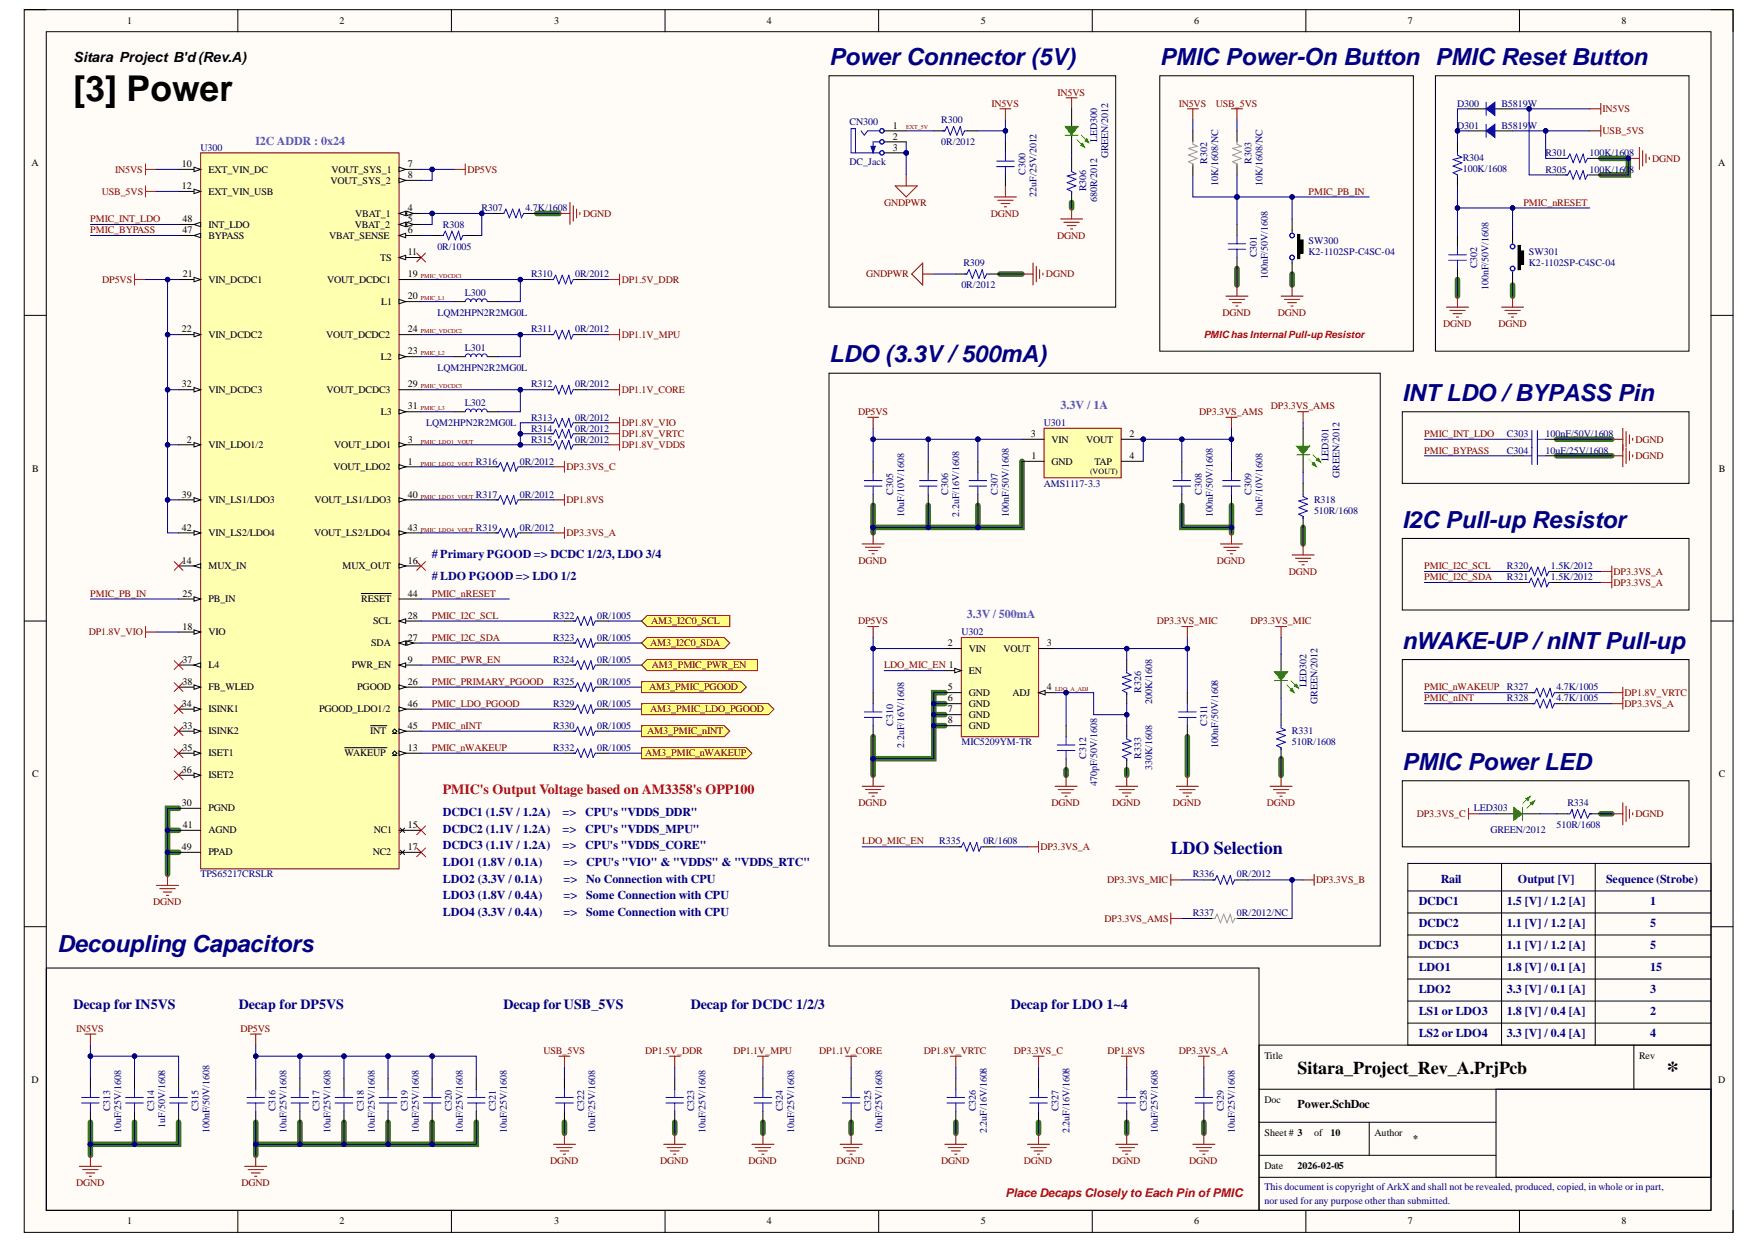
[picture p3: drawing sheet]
<svg xmlns="http://www.w3.org/2000/svg" width="297mm" height="210mm" viewBox="0 0 297 210" stroke-linecap="round" stroke-linejoin="round" font-family="sans-serif">
<defs><g id="words">
<text font-size="6" x="12.4" y="17.1">[3] Power</text>
<text font-size="4.1" x="281.4" y="182.1">*</text>
<g font-size="4" fill="#000080">
<text x="140" y="11">Power Connector (5V)</text>
<text x="195.8" y="11">PMIC Power-On Button PMIC Reset Button</text>
<text x="140" y="61.2">LDO (3.3V / 500mA)</text>
<text x="236.8" y="67.7">INT LDO / BYPASS Pin</text>
<text x="236.8" y="89.1">I2C Pull-up Resistor</text>
<text x="236.8" y="109.6">nWAKE-UP / nINT Pull-up</text>
<text x="236.8" y="130">PMIC Power LED</text>
<text x="9.6" y="160.8">Decoupling Capacitors</text>
</g>
<text font-size="3" fill="#000080" x="197.7" y="144.2">LDO Selection</text>
<text font-size="3" x="219.1" y="181.4">Sitara_Project_Rev_A.PrjPcb</text>
<text font-size="2.4" x="12.4" y="10.4">Sitara Project B'd(Rev.A)</text>
<text font-size="2.4" fill="#f00" x="74.8" y="134.1">PMIC's Output Voltage based on AM3358's OPP100</text>
<g font-size="2.4" fill="#000080">
<text x="12.4" y="170.4">Decap for IN5VS</text>
<text x="40.4" y="170.4">Decap for DP5VS</text>
<text x="85" y="170.4">Decap for USB_5VS</text>
<text x="116.7" y="170.4">Decap for DCDC 1/2/3</text>
<text x="170.7" y="170.4">Decap for LDO 1~4</text>
</g>
<g font-size="2" fill="#90f">
<text x="43.1" y="24.4">I2C ADDR : 0x24</text>
<text x="179.1" y="69.1">3.3V / 1A</text>
<text x="163.3" y="104.4">3.3V / 500mA</text>
</g>
<g font-size="2" fill="#000080">
<text x="72.9" y="94.2"># Primary PGOOD =&gt; DCDC 1/2/3, LDO 3/4</text>
<text x="72.9" y="97.9"># LDO PGOOD =&gt; LDO 1/2</text>
<text x="74.8" y="137.9">DCDC1 (1.5V / 1.2A)</text>
<text x="95" y="137.9">=&gt;</text>
<text x="98.8" y="137.9">CPU's &quot;VDDS_DDR&quot;</text>
<text x="74.8" y="140.7">DCDC2 (1.1V / 1.2A)</text>
<text x="74.8" y="143.4">DCDC3 (1.1V / 1.2A)</text>
<text x="95" y="140.7">=&gt;</text>
<text x="95" y="143.4">=&gt;</text>
<text x="98.8" y="140.7">CPU's &quot;VDDS_MPU&quot;</text>
<text x="98.8" y="143.4">CPU's &quot;VDDS_CORE&quot;</text>
<text x="74.8" y="146.2">LDO1 (1.8V / 0.1A)</text>
<text x="74.8" y="149">LDO2 (3.3V / 0.1A)</text>
<text x="95.2" y="146.2">=&gt;</text>
<text x="95.2" y="149">=&gt;</text>
<text x="99" y="146.2">CPU's &quot;VIO&quot; &amp; &quot;VDDS&quot; &amp; &quot;VDDS_RTC&quot;</text>
<text x="99" y="149">No Connection with CPU</text>
<text x="243.3" y="149">Rail</text>
<text x="256.3" y="149">Output [V]</text>
<text x="271.2" y="149">Sequence (Strobe)</text>
<text x="74.8" y="151.8">LDO3 (1.8V / 0.4A)</text>
<text x="74.8" y="154.6">LDO4 (3.3V / 0.4A)</text>
<text x="95.2" y="151.8">=&gt;</text>
<text x="95.2" y="154.6">=&gt;</text>
<text x="99" y="151.8">Some Connection with CPU</text>
<text x="99" y="154.6">Some Connection with CPU</text>
<text x="239.6" y="152.7">DCDC1</text>
<text x="254.5" y="152.7">1.5 [V] / 1.2 [A]</text>
<text x="278.7" y="152.7">1</text>
<text x="239.6" y="156.5">DCDC2</text>
<text x="239.6" y="160.2">DCDC3</text>
<text x="254.5" y="156.5">1.1 [V] / 1.2 [A]</text>
<text x="254.5" y="160.2">1.1 [V] / 1.2 [A]</text>
<text x="278.7" y="156.5">5</text>
<text x="278.7" y="160.2">5</text>
<text x="239.6" y="163.9">LDO1</text>
<text x="239.6" y="167.6">LDO2</text>
<text x="254.5" y="163.9">1.8 [V] / 0.1 [A]</text>
<text x="254.5" y="167.6">3.3 [V] / 0.1 [A]</text>
<text x="278.7" y="163.9">15</text>
<text x="278.7" y="167.6">3</text>
<text x="239.6" y="171.3">LS1 or LDO3</text>
<text x="254.5" y="171.3">1.8 [V] / 0.4 [A]</text>
<text x="278.7" y="171.3">2</text>
<text x="239.6" y="175.1">LS2 or LDO4</text>
<text x="254.5" y="175.1">3.3 [V] / 0.4 [A]</text>
<text x="278.7" y="175.1">4</text>
</g>
<text font-size="2" x="219.1" y="187.1">Power.SchDoc</text>
<text font-size="2" fill="#f00" x="169.8" y="202.1">Place Decaps Closelyto Each Pin ofPMIC</text>
<g font-size="1.7">
<text x="21.5" y="4.1">1</text>
<text x="57.4" y="4.1">2</text>
<text x="93.6" y="4.1">3</text>
<text x="129.5" y="4.1">4</text>
<text x="165.6" y="4.1">5</text>
<text x="201.7" y="4.1">6</text>
<text x="237.7" y="4.1">7</text>
<text x="273.8" y="4.1">8</text>
<text x="150.7" y="21.7">1</text>
<text x="150.7" y="23.6">2</text>
<text x="5.3" y="28">A</text>
<text x="30.7" y="28.2">10</text>
<text x="35.2" y="29.2">EXT_VIN_DC</text>
<text x="56" y="29.2">VOUT_SYS_1</text>
<text x="68.9" y="28.2">7</text>
<text x="150.7" y="25.5">3</text>
<text x="290.2" y="28">A</text>
<text x="30.7" y="32">12</text>
<text x="35.2" y="32.9">EXT_VIN_USB</text>
<text x="55.8" y="31">VOUT_SYS_2</text>
<text x="68.9" y="35.7">4</text>
<text x="68.9" y="30.1">8</text>
<text x="30.8" y="39.4">47</text>
<text x="30.8" y="37.5">48</text>
<text x="35.2" y="40.3">BYPASS</text>
<text x="35.2" y="38.5">INT_LDO</text>
<text x="55.6" y="40.3">VBAT_SENSE</text>
<text x="59.9" y="38.5">VBAT_2</text>
<text x="60" y="36.6">VBAT_1</text>
<text x="68.9" y="37.5">5</text>
<text x="68.9" y="39.4">6</text>
<text x="30.9" y="46.8">21</text>
<text x="35.2" y="47.8">VIN_DCDC1</text>
<text x="55.2" y="47.8">VOUT_DCDC1</text>
<text x="64.2" y="44">TS</text>
<text x="68.9" y="43.1">11</text>
<text x="68.9" y="46.8">19</text>
<text x="64.4" y="51.5">L1</text>
<text x="68.9" y="50.6">20</text>
<text x="30.7" y="56.1">22</text>
<text x="35.2" y="57.1">VIN_DCDC2</text>
<text x="55.1" y="57.1">VOUT_DCDC2</text>
<text x="68.9" y="59.9">23</text>
<text x="68.9" y="56.1">24</text>
<text x="30.7" y="65.4">32</text>
<text x="64.3" y="60.8">L2</text>
<text x="68.9" y="65.4">29</text>
<text x="35.2" y="66.4">VIN_DCDC3</text>
<text x="55.2" y="66.4">VOUT_DCDC3</text>
<text x="64.3" y="70.1">L3</text>
<text x="68.9" y="69.2">31</text>
<text x="31.6" y="74.7">2</text>
<text x="35.2" y="75.7">VIN_LDO1/2</text>
<text x="56.4" y="75.7">VOUT_LDO1</text>
<text x="68.9" y="74.7">3</text>
<text x="174.1" y="73.8">3</text>
<text x="174.2" y="77.5">1</text>
<text x="177.6" y="74.7">VIN</text>
<text x="183.4" y="74.7">VOUT</text>
<text x="190.8" y="73.8">2</text>
<text x="190.8" y="77.5">4</text>
<text x="5.4" y="79.6">B</text>
<text x="56.3" y="79.4">VOUT_LDO2</text>
<text x="68.9" y="78.4">1</text>
<text x="177.6" y="78.4">GND</text>
<text x="184.8" y="78.4">TAP</text>
<text x="290.2" y="79.6">B</text>
<text x="30.7" y="84">39</text>
<text x="30.7" y="89.6">42</text>
<text x="35.2" y="85">VIN_LS1/LDO3</text>
<text x="53.1" y="85">VOUT_LS1/LDO3</text>
<text x="68.9" y="84">40</text>
<text x="68.9" y="89.6">43</text>
<text x="30.7" y="95.2">14</text>
<text x="35.2" y="90.5">VIN_LS2/LDO4</text>
<text x="53" y="90.5">VOUT_LS2/LDO4</text>
<text x="68.9" y="95.2">16</text>
<text x="30.8" y="100.8">25</text>
<text x="35.2" y="96.1">MUX_IN</text>
<text x="35.2" y="101.7">PB_IN</text>
<text x="57.9" y="96.1">MUX_OUT</text>
<text x="61" y="101.7">RESET</text>
<text x="68.9" y="100.8">44</text>
<text x="30.8" y="106.3">18</text>
<text x="35.2" y="107.3">VIO</text>
<text x="63" y="105.4">SCL</text>
<text x="68.9" y="104.5">28</text>
<text x="30.8" y="111.9">37</text>
<text x="35.2" y="112.8">L4</text>
<text x="59.4" y="112.8">PWR_EN</text>
<text x="62.7" y="109.1">SDA</text>
<text x="68.9" y="111.9">9</text>
<text x="68.9" y="108.2">27</text>
<text x="160.1" y="109.1">2</text>
<text x="163.6" y="113.8">EN</text>
<text x="163.6" y="110.1">VIN</text>
<text x="169.4" y="110.1">VOUT</text>
<text x="176.8" y="109.1">3</text>
<text x="30.7" y="119.4">34</text>
<text x="30.8" y="115.6">38</text>
<text x="35.2" y="116.6">FB_WLED</text>
<text x="60.3" y="116.6">PGOOD</text>
<text x="68.9" y="115.6">26</text>
<text x="68.9" y="119.4">46</text>
<text x="160.1" y="118.4">6</text>
<text x="160.1" y="116.6">5</text>
<text x="163.6" y="119.4">GND</text>
<text x="163.6" y="117.5">GND</text>
<text x="171" y="117.5">ADJ</text>
<text x="176.8" y="116.6">4</text>
<text x="30.8" y="123.1">33</text>
<text x="35.2" y="124">ISINK2</text>
<text x="35.2" y="120.3">ISINK1</text>
<text x="53.9" y="120.3">PGOOD_LDO1/2</text>
<text x="62.5" y="124">INT</text>
<text x="68.9" y="123.1">45</text>
<text x="160.1" y="120.3">7</text>
<text x="160.1" y="122.1">8</text>
<text x="163.6" y="121.2">GND</text>
<text x="163.6" y="123.1">GND</text>
<text x="5.4" y="131.2">C</text>
<text x="30.7" y="130.5">36</text>
<text x="30.8" y="126.8">35</text>
<text x="35.2" y="127.7">ISET1</text>
<text x="35.2" y="131.4">ISET2</text>
<text x="58.2" y="127.7">WAKEUP</text>
<text x="68.9" y="126.8">13</text>
<text x="290.2" y="131.2">C</text>
<text x="30.7" y="136.1">30</text>
<text x="35.2" y="137">PGND</text>
<text x="30.7" y="143.5">49</text>
<text x="30.9" y="139.8">41</text>
<text x="35.2" y="140.7">AGND</text>
<text x="63.1" y="140.7">NC1</text>
<text x="68.9" y="139.8">15</text>
<text x="68.9" y="143.5">17</text>
<text x="35.2" y="144.5">PPAD</text>
<text x="62.9" y="144.5">NC2</text>
<text x="213.5" y="178.9">Title</text>
<text x="276.8" y="178.9">Rev</text>
<text x="5.3" y="182.8">D</text>
<text x="290.2" y="182.8">D</text>
<text x="213.5" y="186.3">Doc</text>
<text x="213.5" y="191.9">Sheet # 3</text>
<text x="221.9" y="191.9">of</text>
<text x="224.7" y="191.9">10</text>
<text x="232.1" y="191.9">Author</text>
<text x="213.5" y="197.5">Date</text>
<text x="219.1" y="197.5">2026-02-05</text>
<text x="238.6" y="192.8">*</text>
<text x="21.5" y="206.8">1</text>
<text x="57.4" y="206.8">2</text>
<text x="93.6" y="206.8">3</text>
<text x="129.5" y="206.8">4</text>
<text x="165.6" y="206.8">5</text>
<text x="201.7" y="206.8">6</text>
<text x="237.7" y="206.8">7</text>
<text x="273.8" y="206.8">8</text>
</g>
<g font-size="1.7" fill="#800000">
<text x="178.6" y="16.2">IN5VS</text>
<text x="167.4" y="18">IN5VS</text>
<text x="199.1" y="18">IN5VS</text>
<text x="205.3" y="18">USB_5VS</text>
<text x="270.6" y="18.9">IN5VS</text>
<text x="270.6" y="22.7">USB_5VS</text>
<text x="19.5" y="29.2">IN5VS</text>
<text x="78.9" y="29.2">DP5VS</text>
<text x="279" y="27.3">DGND</text>
<text x="17.2" y="32.9">USB_5VS</text>
<text x="149.3" y="34.7">GNDPWR</text>
<text x="221" y="32.9">PMIC_PB_IN</text>
<text x="257.3" y="34.7">PMIC_nRESET</text>
<text x="15.2" y="37.5">PMIC_INT_LDO</text>
<text x="15.2" y="39.4">PMIC_BYPASS</text>
<text x="98.5" y="36.6">DGND</text>
<text x="167.3" y="36.6">DGND</text>
<text x="178.5" y="40.3">DGND</text>
<text x="17.3" y="47.8">DP5VS</text>
<text x="105" y="47.8">DP1.5V_DDR</text>
<text x="146.3" y="46.8">GNDPWR</text>
<text x="176.6" y="46.8">DGND</text>
<text x="206.4" y="53.3">DGND</text>
<text x="215.8" y="53.3">DGND</text>
<text x="105" y="57.1">DP1.1V_MPU</text>
<text x="243.7" y="55.2">DGND</text>
<text x="253" y="55.2">DGND</text>
<text x="105" y="71.9">DP1.8V_VIO</text>
<text x="105" y="66.4">DP1.1V_CORE</text>
<text x="144.9" y="70.1">DP5VS</text>
<text x="202.5" y="70.1">DP3.3VS_AMS</text>
<text x="214.6" y="69.2">DP3.3VS_AMS</text>
<text x="105" y="73.8">DP1.8V_VRTC</text>
<text x="105" y="75.7">DP1.8V_VDDS</text>
<text x="240.5" y="73.8">PMIC_INT_LDO</text>
<text x="240.5" y="76.6">PMIC_BYPASS</text>
<text x="276.2" y="74.7">DGND</text>
<text x="276.2" y="77.5">DGND</text>
<text x="95.7" y="79.4">DP3.3VS_C</text>
<text x="95.7" y="85">DP1.8VS</text>
<text x="95.7" y="90.5">DP3.3VS_A</text>
<text x="145" y="95.2">DGND</text>
<text x="205.5" y="95.2">DGND</text>
<text x="15.2" y="100.8">PMIC_PB_IN</text>
<text x="72.9" y="100.8">PMIC_nRESET</text>
<text x="217.7" y="97">DGND</text>
<text x="240.5" y="96.1">PMIC_I2C_SCL</text>
<text x="240.5" y="98">PMIC_I2C_SDA</text>
<text x="272.5" y="97">DP3.3VS_A</text>
<text x="272.5" y="98.9">DP3.3VS_A</text>
<text x="15" y="107.3">DP1.8V_VIO</text>
<text x="72.9" y="104.5">PMIC_I2C_SCL</text>
<text x="110" y="105.4">AM3_I2C0_SCL</text>
<text x="144.9" y="105.4">DP5VS</text>
<text x="195.3" y="105.4">DP3.3VS_MIC</text>
<text x="211.2" y="105.4">DP3.3VS_MIC</text>
<text x="72.9" y="108.2">PMIC_I2C_SDA</text>
<text x="72.9" y="111.9">PMIC_PWR_EN</text>
<text x="109.8" y="109.1">AM3_I2C0_SDA</text>
<text x="110.1" y="112.8">AM3_PMIC_PWR_EN</text>
<text x="149.3" y="112.8">LDO_MIC_EN 1</text>
<text x="72.9" y="115.6">PMIC_PRIMARY_PGOOD</text>
<text x="72.9" y="119.4">PMIC_LDO_PGOOD</text>
<text x="109.6" y="116.6">AM3_PMIC_PGOOD</text>
<text x="240.5" y="118.4">PMIC_nINT</text>
<text x="240.5" y="116.6">PMIC_nWAKEUP</text>
<text x="274.3" y="119.4">DP3.3VS_A</text>
<text x="274.3" y="117.5">DP1.8V_VRTC</text>
<text x="72.9" y="123.1">PMIC_nINT</text>
<text x="109.3" y="124">AM3_PMIC_nINT</text>
<text x="109.8" y="120.3">AM3_PMIC_LDO_PGOOD</text>
<text x="72.9" y="126.8">PMIC_nWAKEUP</text>
<text x="109" y="127.7">AM3_PMIC_nWAKEUP</text>
<text x="145" y="136.1">DGND</text>
<text x="177.6" y="136.1">DGND</text>
<text x="187.8" y="136.1">DGND</text>
<text x="198" y="136.1">DGND</text>
<text x="213.9" y="136.1">DGND</text>
<text x="239.2" y="138">DP3.3VS_C</text>
<text x="276.2" y="138">DGND</text>
<text x="145.6" y="142.6">LDO_MIC_EN</text>
<text x="175.7" y="143.5">DP3.3VS_A</text>
<text x="187" y="149.1">DP3.3VS_MIC</text>
<text x="222.2" y="149.1">DP3.3VS_B</text>
<text x="25.9" y="152.8">DGND</text>
<text x="186.5" y="155.6">DP3.3VS_AMS</text>
<text x="12.9" y="174.2">IN5VS</text>
<text x="40.6" y="174.2">DP5VS</text>
<text x="91.8" y="177.9">USB_5VS</text>
<text x="109" y="177.9">DP1.5V_DDR</text>
<text x="123.8" y="177.9">DP1.1V_MPU</text>
<text x="138.3" y="177.9">DP1.1V_CORE</text>
<text x="156" y="177.9">DP1.8V_VRTC</text>
<text x="171.2" y="177.9">DP3.3VS_C</text>
<text x="187" y="177.9">DP1.8VS</text>
<text x="199.1" y="177.9">DP3.3VS_A</text>
<text x="92.9" y="196.5">DGND</text>
<text x="111.5" y="196.5">DGND</text>
<text x="126.4" y="196.5">DGND</text>
<text x="141.3" y="196.5">DGND</text>
<text x="159" y="196.5">DGND</text>
<text x="172.9" y="196.5">DGND</text>
<text x="187.8" y="196.5">DGND</text>
<text x="200.8" y="196.5">DGND</text>
<text x="12.9" y="200.2">DGND</text>
<text x="40.8" y="200.2">DGND</text>
</g>
<g font-size="1.7" fill="#000080">
<text x="143.5" y="21.1">CN300</text>
<text x="159" y="20.8">R300</text>
<text x="185.3" y="23.9" transform="rotate(-90 185.3 23.9)">LED300</text>
<text x="246.1" y="18">D300</text>
<text x="246.1" y="21.7">D301</text>
<text x="253.5" y="18">B5819W</text>
<text x="253.5" y="21.7">B5819W</text>
<text x="33.8" y="25.5">U300</text>
<text x="143.5" y="27.8">DC_Jack</text>
<text x="159" y="24.5">0R/2012</text>
<text x="173.2" y="29.5" transform="rotate(-90 173.2 29.5)">C300</text>
<text x="187.1" y="26.7" transform="rotate(-90 187.1 26.7)">GREEN/2012</text>
<text x="203.9" y="27.6" transform="rotate(-90 203.9 27.6)">R302</text>
<text x="211.3" y="27.6" transform="rotate(-90 211.3 27.6)">R303</text>
<text x="247" y="27.1">R304</text>
<text x="247" y="29">100K/1608</text>
<text x="261" y="26.4">R301</text>
<text x="261" y="29.2">R305</text>
<text x="268.4" y="26.4">100K/1608</text>
<text x="268.4" y="29.2">100K/160</text>
<text x="275.1" y="29.2">8</text>
<text x="81.3" y="35.7">R307</text>
<text x="88.7" y="35.7">4.7K/1608</text>
<text x="175" y="33.2" transform="rotate(-90 175 33.2)">22uF/25V/2012</text>
<text x="183.4" y="32.3" transform="rotate(-90 183.4 32.3)">R306</text>
<text x="185.3" y="34.2" transform="rotate(-90 185.3 34.2)">680R/2012</text>
<text x="205.7" y="31.4" transform="rotate(-90 205.7 31.4)">10K/1608/NC</text>
<text x="213.2" y="31.4" transform="rotate(-90 213.2 31.4)">10K/1608/NC</text>
<text x="74.8" y="38.5">R308</text>
<text x="221" y="41.3">SW300</text>
<text x="73.9" y="42.2">0R/1005</text>
<text x="89.7" y="46.8">R310</text>
<text x="97.1" y="46.8">0R/2012</text>
<text x="162.7" y="45">R309</text>
<text x="212.3" y="43.5" transform="rotate(-90 212.3 43.5)">C301</text>
<text x="214.1" y="47.2" transform="rotate(-90 214.1 47.2)">100nF/50V/1608</text>
<text x="221" y="43.1">K2-1102SP-C4SC-04</text>
<text x="249.5" y="45.3" transform="rotate(-90 249.5 45.3)">C302</text>
<text x="258.2" y="43.1">SW301</text>
<text x="258.2" y="45">K2-1102SP-C4SC-04</text>
<text x="73.9" y="53.3">LQM2HPN2R2MG0L</text>
<text x="78.5" y="50">L300</text>
<text x="162.3" y="48.7">0R/2012</text>
<text x="251.3" y="49" transform="rotate(-90 251.3 49)">100nF/50V/1608</text>
<text x="78.5" y="59.3">L301</text>
<text x="89.7" y="56.1">R311</text>
<text x="97.1" y="56.1">0R/2012</text>
<text x="73.9" y="62.6">LQM2HPN2R2MG0L</text>
<text x="89.7" y="65.4">R312</text>
<text x="97.1" y="65.4">0R/2012</text>
<text x="72" y="71.9">LQM2HPN2R2MG0L</text>
<text x="78.5" y="68.6">L302</text>
<text x="89.7" y="71">R313</text>
<text x="97.1" y="71">0R/2012</text>
<text x="176.3" y="71.9">U301</text>
<text x="89.7" y="72.9">R314</text>
<text x="89.7" y="74.7">R315</text>
<text x="97.1" y="72.9">0R/2012</text>
<text x="97.1" y="74.7">0R/2012</text>
<text x="224.3" y="77.9" transform="rotate(-90 224.3 77.9)">LED301</text>
<text x="254.5" y="73.8">C303</text>
<text x="254.5" y="76.6">C304</text>
<text x="261" y="73.8">100nF/50V/1608</text>
<text x="261" y="76.6">10uF/25V/1608</text>
<text x="80.4" y="78.4">R316</text>
<text x="87.8" y="78.4">0R/2012</text>
<text x="150.8" y="83.5" transform="rotate(-90 150.8 83.5)">C305</text>
<text x="160.1" y="83.5" transform="rotate(-90 160.1 83.5)">C306</text>
<text x="168.5" y="83.5" transform="rotate(-90 168.5 83.5)">C307</text>
<text x="176.3" y="82.2">AMS1117-3.3</text>
<text x="202.9" y="83.5" transform="rotate(-90 202.9 83.5)">C308</text>
<text x="211.3" y="83.5" transform="rotate(-90 211.3 83.5)">C309</text>
<text x="226.2" y="80.7" transform="rotate(-90 226.2 80.7)">GREEN/2012</text>
<text x="80.4" y="84">R317</text>
<text x="80.4" y="89.6">R319</text>
<text x="87.8" y="84">0R/2012</text>
<text x="87.8" y="89.6">0R/2012</text>
<text x="152.7" y="87.2" transform="rotate(-90 152.7 87.2)">10uF/10V/1608</text>
<text x="162" y="87.2" transform="rotate(-90 162 87.2)">2.2uF/16V/1608</text>
<text x="170.4" y="87.2" transform="rotate(-90 170.4 87.2)">100nF/50V/1608</text>
<text x="204.8" y="87.2" transform="rotate(-90 204.8 87.2)">100nF/50V/1608</text>
<text x="213.2" y="87.2" transform="rotate(-90 213.2 87.2)">10uF/10V/1608</text>
<text x="221.9" y="85">R318</text>
<text x="221.9" y="86.8">510R/1608</text>
<text x="254.5" y="96.1">R320</text>
<text x="254.5" y="98">R321</text>
<text x="261.9" y="96.1">1.5K/2012</text>
<text x="261.9" y="98">1.5K/2012</text>
<text x="93.4" y="104.5">R322</text>
<text x="100.8" y="104.5">0R/1005</text>
<text x="162.3" y="107.3">U302</text>
<text x="93.4" y="108.2">R323</text>
<text x="93.4" y="111.9">R324</text>
<text x="100.8" y="108.2">0R/1005</text>
<text x="100.8" y="111.9">0R/1005</text>
<text x="93.4" y="115.6">R325</text>
<text x="93.4" y="119.4">R329</text>
<text x="100.8" y="115.6">0R/1005</text>
<text x="100.8" y="119.4">0R/1005</text>
<text x="192.7" y="117" transform="rotate(-90 192.7 117)">R326</text>
<text x="194.6" y="118.9" transform="rotate(-90 194.6 118.9)">200K/1608</text>
<text x="220.6" y="116.1" transform="rotate(-90 220.6 116.1)">LED302</text>
<text x="222.5" y="118.9" transform="rotate(-90 222.5 118.9)">GREEN/2012</text>
<text x="254.5" y="116.6">R327</text>
<text x="254.5" y="118.4">R328</text>
<text x="262.8" y="116.6">4.7K/1005</text>
<text x="262.8" y="118.4">4.7K/1005</text>
<text x="93.4" y="123.1">R330</text>
<text x="100.8" y="123.1">0R/1005</text>
<text x="150.8" y="122.6" transform="rotate(-90 150.8 122.6)">C310</text>
<text x="162.3" y="125.9">MIC5209YM-TR</text>
<text x="203.9" y="122.6" transform="rotate(-90 203.9 122.6)">C311</text>
<text x="218.2" y="124">R331</text>
<text x="218.2" y="125.9">510R/1608</text>
<text x="93.4" y="126.8">R332</text>
<text x="100.8" y="126.8">0R/1005</text>
<text x="152.7" y="126.3" transform="rotate(-90 152.7 126.3)">2.2uF/16V/1608</text>
<text x="183.4" y="128.1" transform="rotate(-90 183.4 128.1)">C312</text>
<text x="192.7" y="128.1" transform="rotate(-90 192.7 128.1)">R333</text>
<text x="194.6" y="130" transform="rotate(-90 194.6 130)">330K/1608</text>
<text x="205.7" y="126.3" transform="rotate(-90 205.7 126.3)">100nF/50V/1608</text>
<text x="185.3" y="132.8" transform="rotate(-90 185.3 132.8)">470pF/50V/1608</text>
<text x="248.9" y="137">LED303</text>
<text x="264.7" y="136.1">R334</text>
<text x="158.6" y="142.6">R335</text>
<text x="166.1" y="142.6">0R/1608</text>
<text x="251.7" y="140.7">GREEN/2012</text>
<text x="262.8" y="139.8">510R/1608</text>
<text x="33.8" y="148.2">TPS65217CRSLR</text>
<text x="201.4" y="148.2">R336</text>
<text x="208.9" y="148.2">0R/2012</text>
<text x="201.4" y="154.7">R337</text>
<text x="208.9" y="154.7">0R/2012/NC</text>
<text x="18.6" y="187.7" transform="rotate(-90 18.6 187.7)">C313</text>
<text x="20.5" y="191.4" transform="rotate(-90 20.5 191.4)">10uF/25V/1608</text>
<text x="26.1" y="187.7" transform="rotate(-90 26.1 187.7)">C314</text>
<text x="27.9" y="190.4" transform="rotate(-90 27.9 190.4)">1uF/50V/1608</text>
<text x="33.5" y="187.7" transform="rotate(-90 33.5 187.7)">C315</text>
<text x="35.4" y="191.4" transform="rotate(-90 35.4 191.4)">100nF/50V/1608</text>
<text x="46.5" y="187.7" transform="rotate(-90 46.5 187.7)">C316</text>
<text x="48.4" y="191.4" transform="rotate(-90 48.4 191.4)">10uF/25V/1608</text>
<text x="54" y="187.7" transform="rotate(-90 54 187.7)">C317</text>
<text x="55.8" y="191.4" transform="rotate(-90 55.8 191.4)">10uF/25V/1608</text>
<text x="61.4" y="187.7" transform="rotate(-90 61.4 187.7)">C318</text>
<text x="63.3" y="191.4" transform="rotate(-90 63.3 191.4)">10uF/25V/1608</text>
<text x="68.9" y="187.7" transform="rotate(-90 68.9 187.7)">C319</text>
<text x="70.7" y="191.4" transform="rotate(-90 70.7 191.4)">10uF/25V/1608</text>
<text x="76.3" y="187.7" transform="rotate(-90 76.3 187.7)">C320</text>
<text x="78.2" y="191.4" transform="rotate(-90 78.2 191.4)">10uF/25V/1608</text>
<text x="83.7" y="187.7" transform="rotate(-90 83.7 187.7)">C321</text>
<text x="85.6" y="191.4" transform="rotate(-90 85.6 191.4)">10uF/25V/1608</text>
<text x="98.6" y="187.7" transform="rotate(-90 98.6 187.7)">C322</text>
<text x="100.5" y="191.4" transform="rotate(-90 100.5 191.4)">10uF/25V/1608</text>
<text x="117.2" y="187.7" transform="rotate(-90 117.2 187.7)">C323</text>
<text x="119.1" y="191.4" transform="rotate(-90 119.1 191.4)">10uF/25V/1608</text>
<text x="132.2" y="187.7" transform="rotate(-90 132.2 187.7)">C324</text>
<text x="134.1" y="191.4" transform="rotate(-90 134.1 191.4)">10uF/25V/1608</text>
<text x="147.1" y="187.7" transform="rotate(-90 147.1 187.7)">C325</text>
<text x="149" y="191.4" transform="rotate(-90 149 191.4)">10uF/25V/1608</text>
<text x="164.8" y="187.7" transform="rotate(-90 164.8 187.7)">C326</text>
<text x="166.7" y="191.4" transform="rotate(-90 166.7 191.4)">2.2uF/16V/1608</text>
<text x="178.8" y="187.7" transform="rotate(-90 178.8 187.7)">C327</text>
<text x="180.6" y="191.4" transform="rotate(-90 180.6 191.4)">2.2uF/16V/1608</text>
<text x="193.6" y="187.7" transform="rotate(-90 193.6 187.7)">C328</text>
<text x="195.5" y="191.4" transform="rotate(-90 195.5 191.4)">10uF/25V/1608</text>
<text x="206.7" y="187.7" transform="rotate(-90 206.7 187.7)">C329</text>
<text x="208.5" y="191.4" transform="rotate(-90 208.5 191.4)">10uF/25V/1608</text>
<text x="213.5" y="201">This document is copyright ofArkX and shall not be revealed, produced, copied, in whole or in part,</text>
<text x="213.5" y="203.3">nor used for any purpose other than submitted.</text>
</g>
<text font-size="1.7" fill="#f00" x="203.3" y="57.1">PMIChas InternalPull-upResistor</text>
<text font-size="1.4" x="184.1" y="80">(VOUT)</text>
<g font-size="1" fill="#800000">
<text x="153" y="21.8">EXT_5V</text>
<text x="71.1" y="47">PMIC_VDCDC1</text>
<text x="71.1" y="50.7">PMIC_L1</text>
<text x="71.1" y="56.3">PMIC_VDCDC2</text>
<text x="71.1" y="60">PMIC_L2</text>
<text x="71.1" y="65.6">PMIC_VDCDC3</text>
<text x="71.1" y="69.3">PMIC_L3</text>
<text x="71.1" y="74.9">PMIC_LDO1_VOUT</text>
<text x="71.1" y="78.6">PMIC_LDO2_VOUT</text>
<text x="71.1" y="84.2">PMIC_LDO3_VOUT</text>
<text x="71.1" y="89.8">PMIC_LDO4_VOUT</text>
<text x="178.2" y="116.7">LDO_A_ADJ</text>
</g>
</g></defs>
<path d="M4.1 1.6h288.6v206.5h-288.6z" fill-rule="evenodd" fill="#fffcf8"/>
<path d="M4.1 1.6h288.6v206.5h-288.6z" fill="none" stroke="#000" stroke-width=".17"/>
<path d="M7.8 5.4h281.1v199h-281.1z" fill-rule="evenodd" fill="#fffcf8"/>
<g fill="none" stroke="#000" stroke-width=".17">
<path d="M4.1 1.6h3.7M7.8 5.4h281.1v199h-281.1zM40.2 1.6v3.8M76.2 1.6v3.8M112.3 1.6v3.8M140 12.8h48.4v39.1h-48.4zM148.4 1.6v3.8M184.5 1.6v3.8M195.8 12.8h42.9v46.5h-42.9zM220.5 1.6v3.8M242.4 12.8h42.8v46.5h-42.8zM256.6 1.6v3.8"/>
<path d="M288.9 1.6h3.8v3.8M4.1 53.3h3.7M288.9 53.3h3.8M140 63h93.1v96.8h-93.1zM236.8 69.5h48.4v12.1h-48.4zM4.1 104.9h3.7M288.9 104.9h3.8M236.8 131.8h48.4v11.2h-48.4zM4.1 156.5h3.7M237.7 145.8h51.2v30.7h-51.2zM237.7 150.5h51.2M237.7 154.2h51.2"/>
<path d="M237.7 157.9h51.2M253.6 145.8v30.7M269.4 145.8v30.7M288.9 156.5h3.8M7.8 163.5h204.8v40.9h-204.8zM212.6 176.5h76.3v27.9h-76.3zM237.7 161.6h51.2M237.7 165.3h51.2M237.7 169h51.2M237.7 172.8h51.2M275.9 176.5v7.4M212.6 183.9h76.3"/>
<path d="M212.6 198.8h76.3M212.6 189.5h40M212.6 195.1h40M231.2 189.5v5.6M252.6 183.9h36.3v14.9h-36.3zM40.2 204.4v3.7M76.2 204.4v3.7M112.3 204.4v3.7M148.4 204.4v3.7M184.5 204.4v3.7M220.5 204.4v3.7M256.6 204.4v3.7"/>
<path d="M292.7 204.4v3.7"/>
</g>
<g fill="none" stroke="#38761d" stroke-width=".93">
<path d="M90.7 36h3.7M181 34.2v.9M270.3 26.8h4.7v2.7h-4.7M168.9 46.3h3.7M208.9 45.3v2.8M218.2 46.3v1.8M246.1 47.2v2.8M255.4 48.1v1.9M172.6 77.9v11.2h-7.5M262.9 74.2h9.3M262.9 77h9.3M147.4 85.3v3.8"/>
<path d="M156.8 85.3v3.8M165.1 89.1h-17.7v.9M165.1 85.3v3.8M199.6 85.3v3.8h8.4v-3.8M208 89.1v.9M220.1 89.1v2.8M157.7 118.8h1.8M159.5 117h-1.8v11.1h-10.3v2.8M30.2 136.5h-1.9v11.2M147.4 124.4v3.7M157.7 120.7h1.8M157.7 122.5h1.8"/>
<path d="M180 130v.9M190.3 130v.9M200.5 124.4v6.5M216.3 128.1v2.8M270.3 137.4h1.9M28.3 140.2h1.9M28.3 143.9h1.9M15.3 189.5v5.6M22.7 189.5v3.7M30.2 189.5v3.7h-14.9M43.2 189.5v3.7h14.9v-3.7M43.2 193.2v1.9"/>
<path d="M50.6 189.5v3.7M65.5 189.5v3.7M73 189.5v3.7h-14.9M80.4 189.5v3.7h-7.4M95.3 189.5v1.9M113.9 189.5v1.9M128.8 189.5v1.9M143.7 189.5v1.9M161.4 189.5v1.9M175.4 189.5v1.9M190.3 189.5v1.9M203.3 189.5v1.9"/>
</g>
<g fill="none" stroke="#800000" stroke-width=".17">
<path d="M168.9 18.4h1.8M169.8 18.4v1.8M200.5 18.4h1.9M201.4 18.4v1.8M208 18.4h1.8M208.9 18.4v1.8M268.5 18.4h1.8M270.3 17.5v1.8M24.6 27.7v1.8M24.6 31.4v1.9M24.6 28.6h1.8M24.6 32.3h1.8"/>
<path d="M76.7 28.6h1.9M78.6 27.7v1.8M94.4 36h1.8M96.2 34.2v3.7M96.8 34.7v2.6M97.4 35.3v1.5M97.9 35.9v.3M151.2 31.4h3.7l-1.9 1.9zM153 29.5v1.9M268.5 22.1h1.8M270.3 21.2v1.8M275 26.8h1.8"/>
<path d="M276.8 24.9v3.7M277.4 25.5v2.5M277.9 26v1.5M278.5 26.6v.3M22.7 46.3v1.8M22.7 47.2h1.9M102.8 47.2h1.8M102.8 56.5h1.8M104.6 46.3v1.8M104.6 55.6v1.8M207 50h3.7M207.6 50.6h2.6"/>
<path d="M208.1 51.1h1.5M208.7 51.7h.4M208.9 48.1v1.9M216.3 50h3.8M216.9 50.6h2.6M217.4 51.1h1.5M218 51.7h.4M218.2 48.1v1.9M244.3 51.9h3.7M244.8 52.4h2.6M245.4 53h1.5M245.9 53.5h.4"/>
<path d="M246.1 50v1.9M253.6 51.9h3.7M254.1 52.4h2.6M254.7 53h1.5M255.2 53.5h.4M255.4 50v1.9M93.5 78.8h1.8M95.3 77.9v1.9M102.8 71.4h1.8M102.8 73.2h1.8M102.8 75.1h1.8M102.8 65.8h1.8"/>
<path d="M104.6 64.9v1.8M104.6 70.5v5.5M146.5 70.5h1.9M147.4 70.5v1.8M207 70.5h1.9M208 70.5v1.8M219.1 69.5h1.9M220.1 69.5v1.9M272.2 74.2h1.8M272.2 77h1.8M274 72.3v6.5M274.6 72.9v2.6"/>
<path d="M274.6 75.7v2.6M275.2 73.4v1.5M275.2 76.2v1.5M275.7 74v.4M275.7 76.8v.4M93.5 84.4h1.8M93.5 90h1.8M95.3 83.5v1.8M95.3 89.1v1.8M145.6 91.9h3.7M146.1 92.4h2.6M146.7 93h1.5"/>
<path d="M147.3 93.5h.3M147.4 90v1.9M206.1 91.9h3.7M206.6 92.4h2.7M207.2 93h1.5M207.8 93.5h.3M208 90v1.9M218.2 93.7h3.7M218.8 94.3h2.6M219.3 94.8h1.5M219.9 95.4h.3M220.1 91.9v1.8"/>
<path d="M270.3 96.5h1.9M270.3 98.4h1.9M272.2 95.6v3.7M146.5 105.8h1.9M147.4 105.8v1.9M199.6 105.8h1.8M200.5 105.8v1.9M215.4 105.8h1.9M216.3 105.8v1.9M272.2 118.8h1.8M274 117.9v1.9M145.6 132.8h3.7"/>
<path d="M146.1 133.3h2.6M146.7 133.9h1.5M147.3 134.5h.3M147.4 130.9v1.9M178.2 132.8h3.7M178.7 133.3h2.6M179.3 133.9h1.5M179.8 134.5h.4M180 130.9v1.9M188.4 132.8h3.7M189 133.3h2.6M189.5 133.9h1.5"/>
<path d="M190.1 134.5h.4M190.3 130.9v1.9M198.6 132.8h3.8M199.2 133.3h2.6M199.8 133.9h1.5M200.3 134.5h.4M200.5 130.9v1.9M214.5 132.8h3.7M215 133.3h2.6M215.6 133.9h1.5M216.1 134.5h.4M216.3 130.9v1.9"/>
<path d="M248 136.5v1.9M248 137.4h1.8M272.2 137.4h1.8M274 135.6v3.7M274.6 136.1v2.6M275.2 136.7v1.5M275.7 137.2v.4M26.4 149.5h3.8M27 150.1h2.6M27.6 150.6h1.4M28.1 151.2h.4M28.3 147.7v1.8"/>
<path d="M197.7 148.6h1.9M197.7 147.7v1.8M197.7 154.2v1.8M197.7 155.1h1.9M220.1 148.6h1.8M221.9 147.7v1.8M14.3 174.6h1.9M15.3 174.6v1.9M42.3 174.6h1.8M43.2 174.6v1.9M94.4 178.4h1.8M95.3 178.4v1.8"/>
<path d="M113 178.4h1.9M113.9 178.4v1.8M127.9 178.4h1.9M128.8 178.4v1.8M142.8 178.4h1.9M143.7 178.4v1.8M160.5 178.4h1.8M161.4 178.4v1.8M174.4 178.4h1.9M175.4 178.4v1.8M189.3 178.4h1.9M190.3 178.4v1.8"/>
<path d="M202.4 178.4h1.8M203.3 178.4v1.8M41.3 197h3.7M41.9 197.5h2.6M42.4 198.1h1.5M43 198.6h.4M43.2 195.1v1.9M93.5 193.2h3.7M94 193.8h2.6M94.6 194.4h1.5M95.1 194.9h.4M95.3 191.4v1.8"/>
<path d="M112.1 193.2h3.7M112.6 193.8h2.6M113.2 194.4h1.5M113.7 194.9h.4M113.9 191.4v1.8M127 193.2h3.7M127.5 193.8h2.6M128.1 194.4h1.5M128.6 194.9h.4M128.8 191.4v1.8M141.9 193.2h3.7M142.4 193.8h2.6"/>
<path d="M143 194.4h1.5M143.5 194.9h.4M143.7 191.4v1.8M159.5 193.2h3.8M160.1 193.8h2.6M160.7 194.4h1.5M161.2 194.9h.4M161.4 191.4v1.8M173.5 193.2h3.7M174.1 193.8h2.6M174.6 194.4h1.5M175.2 194.9h.4"/>
<path d="M175.4 191.4v1.8M188.4 193.2h3.7M189 193.8h2.6M189.5 194.4h1.5M190.1 194.9h.4M190.3 191.4v1.8M201.4 193.2h3.8M202 193.8h2.6M202.6 194.4h1.4M203.1 194.9h.4M203.3 191.4v1.8"/>
</g>
<g fill="none" stroke="#f00" stroke-width=".17">
<path d="M70.4 42.7l1.5 1.5M71.9 42.7l-1.5 1.5M29.4 94.8l1.5 1.5M30.9 94.8l-1.5 1.5M70.4 94.8l1.5 1.5M71.9 94.8l-1.5 1.5M29.4 119l1.5 1.5M29.4 115.3l1.5 1.5M29.4 111.6l1.5 1.5M30.9 119l-1.5 1.5M30.9 115.3l-1.5 1.5M30.9 111.6l-1.5 1.5"/>
<path d="M29.4 126.5l1.5 1.4M29.4 130.2l1.5 1.5M29.4 122.7l1.5 1.5M30.9 126.5l-1.5 1.4M30.9 130.2l-1.5 1.5M30.9 122.7l-1.5 1.5M70.4 139.5l1.5 1.5M71.9 139.5l-1.5 1.5M70.4 143.2l1.5 1.5M71.9 143.2l-1.5 1.5"/>
</g>
<circle cx="275" cy="26.7" r=".37" fill="#000080"/>
<circle cx="275" cy="26.7" r=".37" fill="none" stroke="#000080" stroke-width=".17"/>
<path d="M272.2 117h1.8M274 116v1.9" fill="none" stroke="#800000" stroke-width=".17"/>
<path d="M236.8 90.9h48.4v12.1h-48.4zM236.8 111.4h48.4v12.1h-48.4z" fill="none" stroke="#000" stroke-width=".17"/>
<path d="M108.3 104.9l1-1h13.9v1.9h-13.9z" fill-rule="evenodd" fill="#ffff80"/>
<path d="M108.3 104.9l1-1h13.9v1.9h-13.9z" fill="none" stroke="#800000" stroke-width=".17"/>
<path d="M108.3 108.6l1-.9h13l.9 .9-.9 .9h-13z" fill-rule="evenodd" fill="#ffff80"/>
<path d="M108.3 108.6l1-.9h13l.9 .9-.9 .9h-13z" fill="none" stroke="#800000" stroke-width=".17"/>
<path d="M108.3 112.3l1-.9h18.6v1.8h-18.6z" fill-rule="evenodd" fill="#ffff80"/>
<path d="M108.3 112.3l1-.9h18.6v1.8h-18.6z" fill="none" stroke="#800000" stroke-width=".17"/>
<path d="M108.3 115.1h16.8l.9 .9-.9 1h-16.8z" fill-rule="evenodd" fill="#ffff80"/>
<path d="M108.3 115.1h16.8l.9 .9-.9 1h-16.8z" fill="none" stroke="#800000" stroke-width=".17"/>
<path d="M108.3 118.8h21.5l.9 1-.9 .9h-21.5z" fill-rule="evenodd" fill="#ffff80"/>
<path d="M108.3 118.8h21.5l.9 1-.9 .9h-21.5z" fill="none" stroke="#800000" stroke-width=".17"/>
<path d="M108.3 122.5h14l.9 1-.9 .9h-14z" fill-rule="evenodd" fill="#ffff80"/>
<path d="M108.3 122.5h14l.9 1-.9 .9h-14z" fill="none" stroke="#800000" stroke-width=".17"/>
<path d="M108.3 126.3h17.7l1 .9-1 .9h-17.7z" fill-rule="evenodd" fill="#ffff80"/>
<g fill="none" stroke="#800000" stroke-width=".17">
<path d="M180 16.5h1.9M181 16.5v1.9M167.9 33.3h3.7M168.5 33.8h2.6M169 34.4h1.5M169.6 34.9h.4M169.8 31.4v1.9M179.1 37h3.7M179.6 37.5h2.7M180.2 38.1h1.5M180.8 38.7h.3M181 35.1v1.9"/>
<path d="M154 46.3l1.8-1.9v3.7zM155.8 46.3h1.9M172.6 46.3h1.8M174.4 44.4v3.7M175 45v2.6M175.6 45.5v1.5M176.1 46.1v.4M108.3 126.3h17.7l1 .9-1 .9h-17.7z"/>
</g>
<path d="M33.9 25.8h33.5v120.9h-33.5z" fill-rule="evenodd" fill="#ffffb0"/>
<path d="M33.9 25.8h33.5v120.9h-33.5z" fill="none" stroke="#800000" stroke-width=".17"/>
<path d="M67.4 78.8h3.7" fill="none" stroke="#000" stroke-width=".17"/>
<path d="M67.4 78.5l1.1 .3-1.1 .4z" fill="#f8fcff"/>
<path d="M30.2 75.1h3.7M67.4 78.5l1.1 .3-1.1 .4z" fill="none" stroke="#000" stroke-width=".17"/>
<path d="M32.8 74.7l1.1 .4-1.1 .4z" fill="#f8fcff"/>
<path d="M32.8 74.7l1.1 .4-1.1 .4zM67.4 75.1h3.7" fill="none" stroke="#000" stroke-width=".17"/>
<path d="M67.4 74.7l1.1 .4-1.1 .4z" fill="#f8fcff"/>
<path d="M67.4 36h3.7M67.4 74.7l1.1 .4-1.1 .4z" fill="none" stroke="#000" stroke-width=".17"/>
<path d="M67.4 36l1.1-.3v.7z" fill="#f8fcff"/>
<path d="M67.4 36l1.1-.3v.7z" fill="none" stroke="#000" stroke-width=".17"/>
<path d="M68.7 35.7l1.1 .3-1.1 .4z" fill="#f8fcff"/>
<path d="M67.4 37.9h3.7M68.7 35.7l1.1 .3-1.1 .4z" fill="none" stroke="#000" stroke-width=".17"/>
<path d="M67.4 37.9l1.1-.4v.8z" fill="#f8fcff"/>
<path d="M67.4 37.9l1.1-.4v.8z" fill="none" stroke="#000" stroke-width=".17"/>
<path d="M68.7 37.5l1.1 .4-1.1 .4z" fill="#f8fcff"/>
<path d="M67.4 39.8h3.7M68.7 37.5l1.1 .4-1.1 .4z" fill="none" stroke="#000" stroke-width=".17"/>
<path d="M67.4 39.8l1.1-.4v.7z" fill="#f8fcff"/>
<path d="M67.4 39.8l1.1-.4v.7zM67.4 28.6h3.7" fill="none" stroke="#000" stroke-width=".17"/>
<path d="M67.4 28.2l1.1 .4-1.1 .4z" fill="#f8fcff"/>
<path d="M67.4 28.2l1.1 .4-1.1 .4zM67.4 30.5h3.7" fill="none" stroke="#000" stroke-width=".17"/>
<path d="M67.4 30.1l1.1 .4-1.1 .3z" fill="#f8fcff"/>
<path d="M67.4 30.1l1.1 .4-1.1 .3zM67.4 112.3h3.7" fill="none" stroke="#000" stroke-width=".17"/>
<path d="M67.4 112.3l1.1-.4v.8z" fill="#f8fcff"/>
<path d="M30.2 28.6h3.7M67.4 112.3l1.1-.4v.8z" fill="none" stroke="#000" stroke-width=".17"/>
<path d="M32.8 28.2l1.1 .4-1.1 .4z" fill="#f8fcff"/>
<path d="M32.8 28.2l1.1 .4-1.1 .4zM67.4 43.5h3.7" fill="none" stroke="#000" stroke-width=".17"/>
<path d="M67.4 43.5l1.1-.4v.8z" fill="#f8fcff"/>
<path d="M30.2 32.3h3.7M67.4 43.5l1.1-.4v.8z" fill="none" stroke="#000" stroke-width=".17"/>
<path d="M32.8 32l1.1 .3-1.1 .4z" fill="#f8fcff"/>
<path d="M32.8 32l1.1 .3-1.1 .4zM67.4 127.2h3.7" fill="none" stroke="#000" stroke-width=".17"/>
<path d="M67.4 126.8l1.1 .4-1.1 .4z" fill="#f8fcff"/>
<path d="M30.2 95.6h3.7M58.2 126.3h7.1M66.3 127.2l.3-.4 .4 .4-.4 .4zM66.3 127.6h.7M67.4 126.8l1.1 .4-1.1 .4z" fill="none" stroke="#000" stroke-width=".17"/>
<path d="M32.8 95.6l1.1-.4v.7z" fill="#f8fcff"/>
<path d="M32.8 95.6l1.1-.4v.7zM67.4 95.6h3.7M67.6 139.8l.7 .8M68.3 139.8l-.7 .8M67.4 140.2h3.7" fill="none" stroke="#000" stroke-width=".17"/>
<path d="M67.4 95.2l1.1 .4-1.1 .3z" fill="#f8fcff"/>
<path d="M67.4 95.2l1.1 .4-1.1 .3zM30.2 106.7h3.7M67.4 143.9h3.7M67.6 143.6l.7 .7M68.3 143.6l-.7 .7" fill="none" stroke="#000" stroke-width=".17"/>
<path d="M32.8 106.4l1.1 .3-1.1 .4z" fill="#f8fcff"/>
<path d="M67.4 47.2h3.7M67.4 50.9h3.7M32.8 106.4l1.1 .3-1.1 .4z" fill="none" stroke="#000" stroke-width=".17"/>
<path d="M67.4 50.6l1.1 .3-1.1 .4z" fill="#f8fcff"/>
<path d="M30.2 47.2h3.7M67.4 50.6l1.1 .3-1.1 .4z" fill="none" stroke="#000" stroke-width=".17"/>
<path d="M32.8 46.8l1.1 .4-1.1 .4z" fill="#f8fcff"/>
<path d="M30.2 56.5h3.7M32.8 46.8l1.1 .4-1.1 .4z" fill="none" stroke="#000" stroke-width=".17"/>
<path d="M32.8 56.1l1.1 .4-1.1 .4z" fill="#f8fcff"/>
<path d="M32.8 56.1l1.1 .4-1.1 .4zM67.4 60.2h3.7" fill="none" stroke="#000" stroke-width=".17"/>
<path d="M67.4 59.9l1.1 .3-1.1 .4z" fill="#f8fcff"/>
<path d="M67.4 59.9l1.1 .3-1.1 .4zM67.4 56.5h3.7M30.2 101.2h3.7" fill="none" stroke="#000" stroke-width=".17"/>
<path d="M32.8 100.8l1.1 .4-1.1 .3z" fill="#f8fcff"/>
<path d="M32.8 100.8l1.1 .4-1.1 .3zM67.4 116h3.7" fill="none" stroke="#000" stroke-width=".17"/>
<path d="M67.4 115.7l1.1 .3-1.1 .4z" fill="#f8fcff"/>
<path d="M67.4 115.7l1.1 .3-1.1 .4zM67.4 108.6h3.7" fill="none" stroke="#000" stroke-width=".17"/>
<path d="M67.4 108.6l1.1-.4v.8z" fill="#f8fcff"/>
<path d="M67.4 108.6l1.1-.4v.8z" fill="none" stroke="#000" stroke-width=".17"/>
<path d="M68.7 108.2l1.1 .4-1.1 .4z" fill="#f8fcff"/>
<path d="M67.4 104.9h3.7M68.7 108.2l1.1 .4-1.1 .4z" fill="none" stroke="#000" stroke-width=".17"/>
<path d="M67.4 104.9l1.1-.4v.7z" fill="#f8fcff"/>
<path d="M67.4 65.8h3.7M67.4 69.5h3.7M67.4 104.9l1.1-.4v.7zM30.2 136.5h3.7" fill="none" stroke="#000" stroke-width=".17"/>
<path d="M67.4 69.2l1.1 .3-1.1 .4z" fill="#f8fcff"/>
<path d="M30.2 65.8h3.7M67.4 69.2l1.1 .3-1.1 .4z" fill="none" stroke="#000" stroke-width=".17"/>
<path d="M32.8 65.4l1.1 .4-1.1 .4z" fill="#f8fcff"/>
<path d="M32.8 65.4l1.1 .4-1.1 .4zM30.2 123.5h3.7" fill="none" stroke="#000" stroke-width=".17"/>
<path d="M32.8 123.1l1.1 .4-1.1 .3z" fill="#f8fcff"/>
<path d="M30.2 119.8h3.7M32.8 123.1l1.1 .4-1.1 .3z" fill="none" stroke="#000" stroke-width=".17"/>
<path d="M32.8 119.4l1.1 .4-1.1 .3z" fill="#f8fcff"/>
<path d="M32.8 119.4l1.1 .4-1.1 .3zM30.2 127.2h3.7" fill="none" stroke="#000" stroke-width=".17"/>
<path d="M32.8 126.8l1.1 .4-1.1 .4z" fill="#f8fcff"/>
<path d="M30.2 130.9h3.7M32.8 126.8l1.1 .4-1.1 .4z" fill="none" stroke="#000" stroke-width=".17"/>
<path d="M32.8 130.5l1.1 .4-1.1 .4z" fill="#f8fcff"/>
<path d="M30.2 112.3h3.7M32.8 130.5l1.1 .4-1.1 .4z" fill="none" stroke="#000" stroke-width=".17"/>
<path d="M32.8 112.3l1.1-.4v.8z" fill="#f8fcff"/>
<path d="M30.2 116h3.7M32.8 112.3l1.1-.4v.8z" fill="none" stroke="#000" stroke-width=".17"/>
<path d="M32.8 115.7l1.1 .3-1.1 .4z" fill="#f8fcff"/>
<path d="M30.2 84.4h3.7M32.8 115.7l1.1 .3-1.1 .4z" fill="none" stroke="#000" stroke-width=".17"/>
<path d="M32.8 84l1.1 .4-1.1 .4z" fill="#f8fcff"/>
<path d="M32.8 84l1.1 .4-1.1 .4zM67.4 84.4h3.7" fill="none" stroke="#000" stroke-width=".17"/>
<path d="M67.4 84l1.1 .4-1.1 .4z" fill="#f8fcff"/>
<path d="M30.2 90h3.7M67.4 84l1.1 .4-1.1 .4zM30.2 140.2h3.7" fill="none" stroke="#000" stroke-width=".17"/>
<path d="M32.8 89.6l1.1 .4-1.1 .4z" fill="#f8fcff"/>
<path d="M32.8 89.6l1.1 .4-1.1 .4zM67.4 90h3.7" fill="none" stroke="#000" stroke-width=".17"/>
<path d="M67.4 89.6l1.1 .4-1.1 .4z" fill="#f8fcff"/>
<path d="M67.4 89.6l1.1 .4-1.1 .4zM61 100.2h5.1M67.4 101.2h3.7M67.4 123.5h3.7" fill="none" stroke="#000" stroke-width=".17"/>
<path d="M67.4 123.1l1.1 .4-1.1 .3z" fill="#f8fcff"/>
<path d="M67.4 119.8h3.7M62.6 122.5h2.7M66.3 123.5l.3-.4 .4 .4-.4 .3zM66.3 123.8h.7M67.4 123.1l1.1 .4-1.1 .3z" fill="none" stroke="#000" stroke-width=".17"/>
<path d="M67.4 119.4l1.1 .4-1.1 .3z" fill="#f8fcff"/>
<path d="M30.2 39.8h3.7M67.4 119.4l1.1 .4-1.1 .3z" fill="none" stroke="#000" stroke-width=".17"/>
<path d="M32.8 39.8l1.1-.4v.7z" fill="#f8fcff"/>
<path d="M30.2 37.9h3.7M32.8 39.8l1.1-.4v.7z" fill="none" stroke="#000" stroke-width=".17"/>
<path d="M32.8 37.9l1.1-.4v.8z" fill="#f8fcff"/>
<path d="M32.8 37.9l1.1-.4v.8zM73 39.8h1.8M78.6 39.8h1.8M83.2 36h1.9M88.8 36h1.9M76.7 50.9h1.9M82.3 50.9h1.8M76.7 60.2h1.9M76.7 69.5h1.9M82.3 60.2h1.8M82.3 69.5h1.8M30.2 143.9h3.7" fill="none" stroke="#000" stroke-width=".17"/>
<path d="M74.5 39.8h.3l.4-.8 .6 1.5 .5-1.5 .6 1.5 .5-1.5 .4 1.5 .4-.7h.4M84.7 36h.4l.3-.7 .6 1.5 .6-1.5 .5 1.5 .6-1.5 .4 1.5 .3-.8h.4M78.6 50.9a.47 .47 0 0 1 .4-.4 .47 .47 0 0 1 .5 .4 .47 .47 0 0 1 .5-.4 .47 .47 0 0 1 .4 .4 .47 .47 0 0 1 .5-.4 .47 .47 0 0 1 .5 .4 .47 .47 0 0 1 .4-.4 .47 .47 0 0 1 .5 .4M78.6 60.2a.47 .47 0 0 1 .4-.4 .47 .47 0 0 1 .5 .4 .47 .47 0 0 1 .5-.4 .47 .47 0 0 1 .4 .4 .47 .47 0 0 1 .5-.4 .47 .47 0 0 1 .5 .4 .47 .47 0 0 1 .4-.4 .47 .47 0 0 1 .5 .4M78.6 69.5a.47 .47 0 0 1 .4-.4 .47 .47 0 0 1 .5 .4 .47 .47 0 0 1 .5-.4 .47 .47 0 0 1 .4 .4 .47 .47 0 0 1 .5-.4 .47 .47 0 0 1 .5 .4 .47 .47 0 0 1 .4-.4 .47 .47 0 0 1 .5 .4" fill="none" stroke="#00f" stroke-width=".17"/>
<circle cx="153" cy="25.8" r=".37" fill="#000080"/>
<circle cx="153" cy="25.8" r=".37" fill="none" stroke="#000080" stroke-width=".17"/>
<path d="M149.3 22.1h3.7M149.3 25.8h3.7" fill="none" stroke="#000" stroke-width=".17"/>
<circle cx="153" cy="25.8" r=".37" fill="#000080"/>
<circle cx="153" cy="25.8" r=".37" fill="none" stroke="#000080" stroke-width=".17"/>
<g fill="none" stroke="#00f" stroke-width=".17">
<path d="M144.5 25.8v-4.1h-.8v4.1h4.9M145.4 22.1l.6 .7 .5-.7h2.1M148.6 24h-1.2v.9"/>
<circle cx="148.9" cy="25.8" r=".37"/>
<circle cx="148.9" cy="24" r=".37"/>
<circle cx="148.9" cy="22.1" r=".37"/>
</g>
<path d="M149.3 24h3.7" fill="none" stroke="#000" stroke-width=".17"/>
<path d="M147.1 24.7h.7l-.4 1.1z" fill="#00f"/>
<path d="M147.1 24.7h.7l-.4 1.1zM168.3 27.2h3M168.3 28.1h3M169.8 25.8v1.4M169.8 28.1v1.4" fill="none" stroke="#00f" stroke-width=".17"/>
<path d="M181 18.4v3M169.8 24v1.8M169.8 29.5v1.9M181 22.8v3" fill="none" stroke="#000" stroke-width=".17"/>
<path d="M179.8 22.8h2.3" fill="none" stroke="#0f0" stroke-width=".17"/>
<path d="M179.8 21.4h2.3l-1.1 1.4z" fill="#0f0"/>
<path d="M179.8 21.4h2.3l-1.1 1.4zM182.6 22.8l1 1" fill="none" stroke="#0f0" stroke-width=".17"/>
<path d="M183.2 23.8l.4-.4 .3 .7z" fill="#0f0"/>
<path d="M181.9 23.6l1.1 1.1M183.2 23.8l.4-.4 .3 .7z" fill="none" stroke="#0f0" stroke-width=".17"/>
<path d="M182.8 24.1l.4 .8-.7-.4z" fill="#0f0"/>
<path d="M182.8 24.1l.4 .8-.7-.4z" fill="none" stroke="#0f0" stroke-width=".17"/>
<g fill="none" stroke="#000" stroke-width=".17">
<path d="M248 18.4h3M252.4 18.4h3M181 26.8v1.8M181 32.3v1.9M201.4 22.1v1.9M201.4 27.7v1.8M208.9 22.1v1.9M208.9 27.7v1.8M208.9 37.9v1.9M218.2 37v2.2M219.1 39.6h.4v4.1h-.4zM208.9 43.5v1.8"/>
<path d="M218.2 44v2.3M219.5 40.5h.6v2.2h-.6z"/>
</g>
<g fill="none" stroke="#00f" stroke-width=".17">
<path d="M251 17.3v2.2M181 28.6v.4l.7 .3-1.5 .4 1.5 .6-1.5 .5 1.5 .6-1.5 .6 .8 .3v.4M208.9 39.8v1.4M207.4 41.2h3M207.4 42.1h3M208.9 42.1v1.4"/>
<circle cx="218.2" cy="39.8" r=".39"/>
<circle cx="218.2" cy="43.5" r=".39"/>
</g>
<path d="M201.4 24v.3l.8 .4-1.5 .4 1.5 .5-1.5 .6 1.5 .6-1.5 .5 .7 .4v.3M208.9 24v.3l.7 .4-1.5 .4 1.5 .5-1.5 .6 1.5 .6-1.5 .5 .8 .4v.3" fill="none" stroke="#999" stroke-width=".17"/>
<path d="M219.3 39.6v4.1" fill="none" stroke="#000" stroke-width=".37"/>
<path d="M219.5 40.5h.6v2.2h-.6z" fill-rule="evenodd" fill="#000"/>
<path d="M251 18.4l1.4-1.1v2.2z" fill="#00f"/>
<path d="M251 18.4l1.4-1.1v2.2zM251 21v2.2" fill="none" stroke="#00f" stroke-width=".17"/>
<path d="M248 22.1h3M252.4 22.1h3" fill="none" stroke="#000" stroke-width=".17"/>
<path d="M251 22.1l1.4-1.1v2.2z" fill="#00f"/>
<g fill="none" stroke="#00f" stroke-width=".17">
<path d="M246.1 25.8v.4l.8 .4-1.5 .3 1.5 .6-1.5 .5 1.5 .6-1.5 .6 .7 .3v.4M251 22.1l1.4-1.1v2.2zM264.4 26.8h.3l.4-.8 .6 1.5 .5-1.5 .6 1.5 .5-1.5 .4 1.5 .4-.7h.4M264.4 29.5h.3l.4-.7 .6 1.5 .5-1.5 .6 1.5 .5-1.5 .4 1.5 .4-.8h.4M244.6 43h3M244.6 44h3M246.1 41.6v1.4M246.1 44v1.3M147.4 79.8v1.4M156.8 79.8v1.4M165.1 79.8v1.4M146 81.2h2.9"/>
<path d="M146 82.1h2.9M147.4 82.1v1.4M155.3 81.2h2.9M155.3 82.1h2.9M156.8 82.1v1.4M163.6 81.2h3M163.6 82.1h3M165.1 82.1v1.4"/>
<circle cx="255.4" cy="45.3" r=".39"/>
<circle cx="255.4" cy="41.6" r=".39"/>
</g>
<g fill="none" stroke="#000" stroke-width=".17">
<path d="M246.1 24v1.8M246.1 29.5v1.9M246.1 39.8v1.8M255.4 38.8v2.3M262.9 26.8h1.8M262.9 29.5h1.8M268.5 26.8h1.8M268.5 29.5h1.8M246.1 45.3v1.9M255.4 45.9v2.2M256.4 41.4h.3v4.1h-.3zM256.7 42.4h.6v2.2h-.6z"/>
<path d="M147.4 77.9v1.9M156.8 77.9v1.9M165.1 77.9v1.9M147.4 83.5v1.8M156.8 83.5v1.8M165.1 83.5v1.8"/>
</g>
<path d="M256.5 41.4v4.1" fill="none" stroke="#000" stroke-width=".37"/>
<path d="M256.7 42.4h.6v2.2h-.6z" fill-rule="evenodd" fill="#000"/>
<circle cx="193.1" cy="74.2" r=".37" fill="#000080"/>
<circle cx="193.1" cy="74.2" r=".37" fill="none" stroke="#000080" stroke-width=".17"/>
<path d="M176.3 72.3h13v8.4h-13z" fill-rule="evenodd" fill="#ffffb0"/>
<path d="M176.3 72.3h13v8.4h-13z" fill="none" stroke="#800000" stroke-width=".17"/>
<path d="M172.6 74.2h3.7M172.6 77.9h3.7M189.3 74.2h3.8" fill="none" stroke="#000" stroke-width=".17"/>
<circle cx="193.1" cy="74.2" r=".37" fill="#000080"/>
<circle cx="193.1" cy="74.2" r=".37" fill="none" stroke="#000080" stroke-width=".17"/>
<path d="M189.3 77.9h3.8M199.6 77.9v1.9M208 77.9v1.9M220.1 72.3v3M220.1 76.8v3M199.6 83.5v1.8M208 83.5v1.8" fill="none" stroke="#000" stroke-width=".17"/>
<path d="M199.6 79.8v1.4M208 79.8v1.4M198.1 81.2h3M198.1 82.1h3M199.6 82.1v1.4M206.5 81.2h2.9M206.5 82.1h2.9M208 82.1v1.4" fill="none" stroke="#00f" stroke-width=".17"/>
<path d="M218.9 76.8h2.3" fill="none" stroke="#0f0" stroke-width=".17"/>
<path d="M218.9 75.3h2.3l-1.1 1.5z" fill="#0f0"/>
<path d="M218.9 75.3h2.3l-1.1 1.5zM221.7 76.8l1 .9" fill="none" stroke="#0f0" stroke-width=".17"/>
<path d="M222.3 77.7l.4-.4 .3 .8z" fill="#0f0"/>
<path d="M221 77.5l1.1 1.1M222.3 77.7l.4-.4 .3 .8z" fill="none" stroke="#0f0" stroke-width=".17"/>
<path d="M221.5 78.5l.4-.4 .4 .7z" fill="#0f0"/>
<path d="M221.5 78.5l.4-.4 .4 .7z" fill="none" stroke="#0f0" stroke-width=".17"/>
<path d="M220.1 81.6v1.9M220.1 87.2v1.9" fill="none" stroke="#000" stroke-width=".17"/>
<path d="M220.1 83.5v.4l.7 .3-1.5 .4 1.5 .6-1.5 .5 1.5 .6-1.5 .5 .8 .4v.4" fill="none" stroke="#00f" stroke-width=".17"/>
<path d="M162.3 107.7h13.1v16.7h-13.1z" fill-rule="evenodd" fill="#ffffb0"/>
<path d="M162.3 107.7h13.1v16.7h-13.1z" fill="none" stroke="#800000" stroke-width=".17"/>
<path d="M159.5 113.2h2.8" fill="none" stroke="#000" stroke-width=".17"/>
<path d="M161.2 112.9l1.1 .3-1.1 .4z" fill="#f8fcff"/>
<path d="M159.5 109.5h2.8M161.2 112.9l1.1 .3-1.1 .4zM175.4 109.5h2.8M175.4 117h2.8" fill="none" stroke="#000" stroke-width=".17"/>
<path d="M175.4 117l1.1-.4v.7z" fill="#f8fcff"/>
<g fill="none" stroke="#000" stroke-width=".17">
<path d="M147.4 117v1.8M159.5 118.8h2.8M159.5 117h2.8M175.4 117l1.1-.4v.7zM190.3 111.4v1.9M190.3 117v1.8M200.5 117v1.8M216.3 110.5v2.9M216.3 114.9v3M147.4 122.5v1.9M159.5 120.7h2.8M159.5 122.5h2.8"/>
<path d="M180 122.5v1.9M180 128.1v1.9M190.3 122.5v1.9M190.3 128.1v1.9M200.5 122.5v1.9"/>
</g>
<g fill="none" stroke="#00f" stroke-width=".17">
<path d="M147.4 118.8v1.4M190.3 113.3v.3l.7 .4-1.5 .4 1.5 .5-1.5 .6 1.5 .5-1.5 .6 .8 .4v.3M200.5 118.8v1.4M146 120.2h2.9M146 121.1h2.9M147.4 121.1v1.4M178.5 125.8h3M178.5 126.7h3M180 124.4v1.4M180 126.7v1.4M190.3 124.4v.4l.7 .3-1.5 .4 1.5 .6-1.5 .5 1.5 .6-1.5 .6 .8 .3v.4M199 120.2h3"/>
<path d="M199 121.2h3M200.5 121.2v1.3"/>
</g>
<path d="M215.2 114.9h2.2" fill="none" stroke="#0f0" stroke-width=".17"/>
<path d="M215.2 113.4h2.2l-1.1 1.5z" fill="#0f0"/>
<path d="M215.2 113.4h2.2l-1.1 1.5zM218 114.9l.9 1" fill="none" stroke="#0f0" stroke-width=".17"/>
<path d="M218.6 115.9l.3-.4 .4 .7z" fill="#0f0"/>
<path d="M217.3 115.7l1.1 1.1M218.6 115.9l.3-.4 .4 .7z" fill="none" stroke="#0f0" stroke-width=".17"/>
<path d="M217.8 116.6l.4-.4 .4 .8z" fill="#0f0"/>
<path d="M217.8 116.6l.4-.4 .4 .8zM257.1 136.3v2.2" fill="none" stroke="#0f0" stroke-width=".17"/>
<g fill="none" stroke="#000" stroke-width=".17">
<path d="M255.4 74.2h1.9M255.4 77h1.9M261 74.2h1.9M261 77h1.9M256.4 96.5h1.8M256.4 98.4h1.8M261.9 96.5h1.9M261.9 98.4h1.9M216.3 120.7v1.8M216.3 126.3v1.8M252.6 137.4h3M257.1 137.4h3"/>
<path d="M262.9 137.4h1.8M268.5 137.4h1.8M160.5 143h1.8M166.1 143h1.8M203.3 148.6h1.9M203.3 155.1h1.9M208.9 148.6h1.8M208.9 155.1h1.8"/>
</g>
<path d="M257.3 74.2h1.4M257.3 77h1.4M258.7 72.7v5.8M259.6 74.2h1.4M259.6 72.7v5.8M259.6 77h1.4M257.8 96.5h.4l.4-.7 .5 1.4 .6-1.4 .6 1.4 .5-1.4 .4 1.4 .4-.7h.3M257.8 98.4h.4l.4-.8 .5 1.5 .6-1.5 .6 1.5 .5-1.5 .4 1.5 .4-.7h.3M216.3 122.5v.4l.8 .4-1.5 .4 1.5 .5-1.5 .6 1.5 .5-1.5 .6 .7 .4v.3M264.7 137.4h.4l.4-.7 .4 1.5 .5-1.5 .6 1.5 .5-1.5 .6 1.5 .4-.8h.3M162 143h.3l.4-.7 .6 1.4 .5-1.4 .6 1.4 .5-1.4 .4 1.4 .4-.7h.4M204.8 148.6h.4l.3-.8 .6 1.5 .5-1.5 .6 1.5 .6-1.5 .3 1.5 .4-.7h.4" fill="none" stroke="#00f" stroke-width=".17"/>
<path d="M204.8 155.1h.4l.3-.7 .6 1.4 .5-1.4 .6 1.4 .6-1.4 .3 1.4 .4-.7h.4" fill="none" stroke="#999" stroke-width=".17"/>
<path d="M255.6 136.3l1.5 1.1-1.5 1.1z" fill="#0f0"/>
<path d="M255.6 136.3l1.5 1.1-1.5 1.1zM258 134.8l-.9 1" fill="none" stroke="#0f0" stroke-width=".17"/>
<path d="M257.7 134.8l.7-.3-.4 .7z" fill="#0f0"/>
<path d="M257.7 134.8l.7-.3-.4 .7zM259 135.4l-1.2 1.1" fill="none" stroke="#0f0" stroke-width=".17"/>
<path d="M258.4 135.6l.7-.4-.3 .7z" fill="#0f0"/>
<path d="M258.4 135.6l.7-.4-.3 .7z" fill="none" stroke="#0f0" stroke-width=".17"/>
<g fill="none" stroke="#000" stroke-width=".17">
<path d="M157.7 22.1h1.8M163.3 22.1h1.8M91.6 47.2h1.9M91.6 56.5h1.9M97.2 47.2h1.8M97.2 56.5h1.8M161.4 46.3h1.9M167 46.3h1.9M82.3 78.8h1.8M87.9 78.8h1.8M91.6 65.8h1.9M91.6 71.4h1.9"/>
<path d="M91.6 73.2h1.9M91.6 75.1h1.9M97.2 65.8h1.8M97.2 71.4h1.8M97.2 73.2h1.8M97.2 75.1h1.8M82.3 84.4h1.8M82.3 90h1.8M87.9 84.4h1.8M87.9 90h1.8M95.3 104.9h1.9M95.3 108.6h1.9"/>
<path d="M95.3 112.3h1.9M95.3 116h1.9M95.3 119.8h1.9M100.9 104.9h1.9M100.9 108.6h1.9M100.9 112.3h1.9M100.9 116h1.9M100.9 119.8h1.9M257.3 117h1.8M262.9 117h1.8M95.3 123.5h1.9M95.3 127.2h1.9"/>
<path d="M100.9 123.5h1.9M100.9 127.2h1.9M15.3 182.1v1.8M15.3 187.7v1.8M22.7 182.1v1.8M22.7 187.7v1.8M30.2 182.1v1.8M30.2 187.7v1.8M43.2 182.1v1.8M43.2 187.7v1.8M50.6 182.1v1.8M50.6 187.7v1.8"/>
<path d="M58.1 182.1v1.8M58.1 187.7v1.8M65.5 182.1v1.8M65.5 187.7v1.8M73 182.1v1.8M73 187.7v1.8M80.4 182.1v1.8M80.4 187.7v1.8M95.3 182.1v1.8M95.3 187.7v1.8M113.9 182.1v1.8M113.9 187.7v1.8"/>
<path d="M128.8 182.1v1.8M128.8 187.7v1.8M143.7 182.1v1.8M143.7 187.7v1.8M161.4 182.1v1.8M161.4 187.7v1.8M175.4 182.1v1.8M175.4 187.7v1.8M190.3 182.1v1.8M190.3 187.7v1.8M203.3 182.1v1.8M203.3 187.7v1.8"/>
</g>
<g fill="none" stroke="#00f" stroke-width=".17">
<path d="M159.2 22.1h.3l.4-.7 .6 1.4 .5-1.4 .6 1.4 .6-1.4 .3 1.4 .4-.7h.4M93.1 47.2h.4l.3-.7 .6 1.5 .5-1.5 .6 1.5 .6-1.5 .3 1.5 .4-.8h.4M93.1 56.5h.4l.3-.7 .6 1.5 .5-1.5 .6 1.5 .6-1.5 .3 1.5 .4-.8h.4M162.9 46.3h.4l.3-.8 .6 1.5 .6-1.5 .5 1.5 .6-1.5 .3 1.5 .4-.7h.4M83.8 78.8h.3l.4-.7 .6 1.5 .5-1.5 .6 1.5 .6-1.5 .3 1.5 .4-.8h.4M93.1 65.8h.4l.3-.7 .6 1.5 .5-1.5 .6 1.5 .6-1.5 .3 1.5 .4-.8h.4M93.1 71.4h.4l.3-.8 .6 1.5 .5-1.5 .6 1.5 .6-1.5 .3 1.5 .4-.7h.4M93.1 73.2h.4l.3-.7 .6 1.5 .5-1.5 .6 1.5 .6-1.5 .3 1.5 .4-.8h.4M93.1 75.1h.4l.3-.7 .6 1.5 .5-1.5 .6 1.5 .6-1.5 .3 1.5 .4-.8h.4M83.8 84.4h.3l.4-.7 .6 1.5 .5-1.5 .6 1.5 .6-1.5 .3 1.5 .4-.8h.4M83.8 90h.3l.4-.8 .6 1.5 .5-1.5 .6 1.5 .6-1.5 .3 1.5 .4-.7h.4M96.8 104.9h.4l.3-.8 .6 1.5 .6-1.5 .5 1.5 .6-1.5 .4 1.5 .3-.7h.4"/>
<path d="M96.8 108.6h.4l.3-.8 .6 1.5 .6-1.5 .5 1.5 .6-1.5 .4 1.5 .3-.7h.4M96.8 112.3h.4l.3-.7 .6 1.5 .6-1.5 .5 1.5 .6-1.5 .4 1.5 .3-.8h.4M96.8 116h.4l.3-.7 .6 1.5 .6-1.5 .5 1.5 .6-1.5 .4 1.5 .3-.8h.4M96.8 119.8h.4l.3-.8 .6 1.5 .6-1.5 .5 1.5 .6-1.5 .4 1.5 .3-.7h.4M258.8 117h.3l.4-.8 .6 1.5 .5-1.5 .6 1.5 .6-1.5 .3 1.5 .4-.7h.4M96.8 123.5h.4l.3-.8 .6 1.5 .6-1.5 .5 1.5 .6-1.5 .4 1.5 .3-.7h.4M96.8 127.2h.4l.3-.7 .6 1.4 .6-1.4 .5 1.4 .6-1.4 .4 1.4 .3-.7h.4M13.8 185.3h2.9M13.8 186.3h2.9M15.3 183.9v1.4M15.3 186.3v1.4M21.2 185.3h3"/>
<path d="M21.2 186.3h3M22.7 183.9v1.4M22.7 186.3v1.4M28.7 185.3h2.9M28.7 186.3h2.9M30.2 183.9v1.4M30.2 186.3v1.4M41.7 185.3h3M41.7 186.3h3M43.2 183.9v1.4M43.2 186.3v1.4M49.2 185.3h2.9"/>
<path d="M49.2 186.3h2.9M50.6 183.9v1.4M50.6 186.3v1.4M56.6 185.3h3M56.6 186.3h3M58.1 183.9v1.4M58.1 186.3v1.4M64 185.3h3M64 186.3h3M65.5 183.9v1.4M65.5 186.3v1.4M71.5 185.3h3"/>
<path d="M71.5 186.3h3M73 183.9v1.4M73 186.3v1.4M78.9 185.3h3M78.9 186.3h3M80.4 183.9v1.4M80.4 186.3v1.4M93.8 185.3h3M93.8 186.3h3M95.3 183.9v1.4M95.3 186.3v1.4M112.4 185.3h3"/>
<path d="M112.4 186.3h3M113.9 183.9v1.4M113.9 186.3v1.4M127.3 185.3h3M127.3 186.3h3M128.8 183.9v1.4M128.8 186.3v1.4M142.2 185.3h3M142.2 186.3h3M143.7 183.9v1.4M143.7 186.3v1.4M159.9 185.3h3"/>
<path d="M159.9 186.3h3M161.4 183.9v1.4M161.4 186.3v1.4M173.9 185.3h3M173.9 186.3h3M175.4 183.9v1.4M175.4 186.3v1.4M188.8 185.3h3M188.8 186.3h3M190.3 183.9v1.4M190.3 186.3v1.4M201.8 185.3h3"/>
<path d="M201.8 186.3h3M203.3 183.9v1.4M203.3 186.3v1.4"/>
</g>
<path d="M24.6 105.8v1.9M24.6 106.7h1.8M173.5 143h1.9M175.4 142.1v1.8M13.4 197h3.7M14 197.5h2.6M14.5 198.1h1.5M15.1 198.6h.3M15.3 195.1v1.9" fill="none" stroke="#800000" stroke-width=".17"/>
<path d="M15.3 37.9h14.9M15.3 39.8h14.9M26.4 28.6h3.8M26.4 32.3h3.8M28.3 140.2h1.9" fill="none" stroke="#000080" stroke-width=".17"/>
<circle cx="28.3" cy="140.2" r=".37" fill="#000080"/>
<g fill="none" stroke="#000080" stroke-width=".17">
<path d="M28.3 143.9h1.9"/>
<circle cx="28.3" cy="140.2" r=".37"/>
</g>
<circle cx="28.3" cy="143.9" r=".37" fill="#000080"/>
<g fill="none" stroke="#000080" stroke-width=".17">
<path d="M73 28.6v1.9h-1.9M15.3 101.2h14.9"/>
<circle cx="28.3" cy="143.9" r=".37"/>
</g>
<circle cx="73" cy="28.6" r=".37" fill="#000080"/>
<g fill="none" stroke="#000080" stroke-width=".17">
<path d="M28.3 47.2v9.3h1.9"/>
<circle cx="73" cy="28.6" r=".37"/>
</g>
<circle cx="28.3" cy="56.5" r=".37" fill="#000080"/>
<circle cx="28.3" cy="56.5" r=".37" fill="none" stroke="#000080" stroke-width=".17"/>
<circle cx="28.3" cy="47.2" r=".37" fill="#000080"/>
<g fill="none" stroke="#000080" stroke-width=".17">
<path d="M28.3 56.5v9.3h1.9"/>
<circle cx="28.3" cy="47.2" r=".37"/>
</g>
<circle cx="28.3" cy="65.8" r=".37" fill="#000080"/>
<circle cx="28.3" cy="65.8" r=".37" fill="none" stroke="#000080" stroke-width=".17"/>
<circle cx="28.3" cy="56.5" r=".37" fill="#000080"/>
<g fill="none" stroke="#000080" stroke-width=".17">
<path d="M28.3 84.4h1.9"/>
<circle cx="28.3" cy="56.5" r=".37"/>
</g>
<circle cx="28.3" cy="84.4" r=".37" fill="#000080"/>
<g fill="none" stroke="#000080" stroke-width=".17">
<path d="M28.3 75.1h1.9"/>
<circle cx="28.3" cy="84.4" r=".37"/>
</g>
<circle cx="28.3" cy="75.1" r=".37" fill="#000080"/>
<g fill="none" stroke="#000080" stroke-width=".17">
<path d="M73 36v1.9h-1.9"/>
<circle cx="28.3" cy="75.1" r=".37"/>
</g>
<circle cx="73" cy="36" r=".37" fill="#000080"/>
<g fill="none" stroke="#000080" stroke-width=".17">
<path d="M71.1 78.8h11.2M87.9 73.2h3.7M89.7 78.8h3.8M71.1 104.9h24.2"/>
<circle cx="73" cy="36" r=".37"/>
</g>
<circle cx="87.9" cy="73.2" r=".37" fill="#000080"/>
<g fill="none" stroke="#000080" stroke-width=".17">
<path d="M87.9 75.1h3.7"/>
<circle cx="87.9" cy="73.2" r=".37"/>
</g>
<circle cx="87.9" cy="75.1" r=".37" fill="#000080"/>
<g fill="none" stroke="#000080" stroke-width=".17">
<path d="M24.6 47.2h5.6M99 71.4h3.8M99 73.2h3.8M99 75.1h3.8"/>
<circle cx="87.9" cy="75.1" r=".37"/>
</g>
<circle cx="28.3" cy="47.2" r=".37" fill="#000080"/>
<g fill="none" stroke="#000080" stroke-width=".17">
<path d="M30.2 136.5h-1.9v11.2"/>
<circle cx="28.3" cy="47.2" r=".37"/>
</g>
<circle cx="28.3" cy="140.2" r=".37" fill="#000080"/>
<circle cx="28.3" cy="140.2" r=".37" fill="none" stroke="#000080" stroke-width=".17"/>
<circle cx="28.3" cy="143.9" r=".37" fill="#000080"/>
<g fill="none" stroke="#000080" stroke-width=".17">
<path d="M28.3 65.8v24.2h1.9"/>
<circle cx="28.3" cy="143.9" r=".37"/>
</g>
<circle cx="28.3" cy="84.4" r=".37" fill="#000080"/>
<circle cx="28.3" cy="84.4" r=".37" fill="none" stroke="#000080" stroke-width=".17"/>
<circle cx="28.3" cy="75.1" r=".37" fill="#000080"/>
<circle cx="28.3" cy="75.1" r=".37" fill="none" stroke="#000080" stroke-width=".17"/>
<circle cx="28.3" cy="65.8" r=".37" fill="#000080"/>
<g fill="none" stroke="#000080" stroke-width=".17">
<path d="M71.1 28.6h5.6"/>
<circle cx="28.3" cy="65.8" r=".37"/>
</g>
<circle cx="73" cy="28.6" r=".37" fill="#000080"/>
<g fill="none" stroke="#000080" stroke-width=".17">
<path d="M71.1 47.2h16.8v3.7h-3.8M71.1 50.9h5.6"/>
<circle cx="73" cy="28.6" r=".37"/>
</g>
<circle cx="87.9" cy="47.2" r=".37" fill="#000080"/>
<g fill="none" stroke="#000080" stroke-width=".17">
<path d="M87.9 47.2h3.7"/>
<circle cx="87.9" cy="47.2" r=".37"/>
</g>
<circle cx="87.9" cy="47.2" r=".37" fill="#000080"/>
<g fill="none" stroke="#000080" stroke-width=".17">
<path d="M71.1 56.5h16.8v3.7h-3.8M99 47.2h3.8M71.1 60.2h5.6"/>
<circle cx="87.9" cy="47.2" r=".37"/>
</g>
<circle cx="87.9" cy="56.5" r=".37" fill="#000080"/>
<g fill="none" stroke="#000080" stroke-width=".17">
<path d="M71.1 65.8h16.8v3.7h-3.8"/>
<circle cx="87.9" cy="56.5" r=".37"/>
</g>
<circle cx="87.9" cy="65.8" r=".37" fill="#000080"/>
<g fill="none" stroke="#000080" stroke-width=".17">
<path d="M87.9 56.5h3.7M71.1 69.5h5.6"/>
<circle cx="87.9" cy="65.8" r=".37"/>
</g>
<circle cx="87.9" cy="56.5" r=".37" fill="#000080"/>
<g fill="none" stroke="#000080" stroke-width=".17">
<path d="M87.9 65.8h3.7"/>
<circle cx="87.9" cy="56.5" r=".37"/>
</g>
<circle cx="87.9" cy="65.8" r=".37" fill="#000080"/>
<g fill="none" stroke="#000080" stroke-width=".17">
<path d="M99 56.5h3.8M91.6 71.4h-3.7v3.7h-16.8M99 65.8h3.8"/>
<circle cx="87.9" cy="65.8" r=".37"/>
</g>
<circle cx="87.9" cy="75.1" r=".37" fill="#000080"/>
<circle cx="87.9" cy="75.1" r=".37" fill="none" stroke="#000080" stroke-width=".17"/>
<circle cx="87.9" cy="73.2" r=".37" fill="#000080"/>
<g fill="none" stroke="#000080" stroke-width=".17">
<path d="M71.1 36h12.1M71.1 39.8h1.9M71.1 84.4h11.2M71.1 90h11.2M89.7 84.4h3.8M89.7 90h3.8M71.1 101.2h14.9M71.1 108.6h24.2"/>
<circle cx="87.9" cy="73.2" r=".37"/>
</g>
<circle cx="73" cy="36" r=".37" fill="#000080"/>
<circle cx="73" cy="36" r=".37" fill="none" stroke="#000080" stroke-width=".17"/>
<circle cx="81.4" cy="36" r=".37" fill="#000080"/>
<g fill="none" stroke="#000080" stroke-width=".17">
<path d="M81.4 36v3.8h-1"/>
<circle cx="81.4" cy="36" r=".37"/>
</g>
<circle cx="81.4" cy="36" r=".37" fill="#000080"/>
<g fill="none" stroke="#000080" stroke-width=".17">
<path d="M90.7 36h3.7M153 22.1h4.7M169.8 20.2v1.9h-4.7M71.1 112.3h24.2M71.1 116h24.2M71.1 119.8h24.2M71.1 123.5h24.2M71.1 127.2h24.2"/>
<circle cx="81.4" cy="36" r=".37"/>
</g>
<circle cx="169.8" cy="22.1" r=".37" fill="#000080"/>
<g fill="none" stroke="#000080" stroke-width=".17">
<path d="M169.8 22.1v1.9"/>
<circle cx="169.8" cy="22.1" r=".37"/>
</g>
<circle cx="169.8" cy="22.1" r=".37" fill="#000080"/>
<g fill="none" stroke="#000080" stroke-width=".17">
<path d="M231.2 33.3h-13v3.7M240.5 74.2h14.9M240.5 77h14.9M262.9 74.2h9.3M262.9 77h9.3M95.3 180.2v1.9M95.3 189.5v1.9"/>
<circle cx="169.8" cy="22.1" r=".37"/>
</g>
<circle cx="218.2" cy="33.3" r=".37" fill="#000080"/>
<g fill="none" stroke="#000080" stroke-width=".17">
<path d="M218.2 33.3h-9.3v4.6"/>
<circle cx="218.2" cy="33.3" r=".37"/>
</g>
<circle cx="218.2" cy="33.3" r=".37" fill="#000080"/>
<circle cx="218.2" cy="33.3" r=".37" fill="none" stroke="#000080" stroke-width=".17"/>
<circle cx="208.9" cy="33.3" r=".37" fill="#000080"/>
<g fill="none" stroke="#000080" stroke-width=".17">
<path d="M201.4 29.5v3.8h7.5"/>
<circle cx="208.9" cy="33.3" r=".37"/>
</g>
<circle cx="208.9" cy="33.3" r=".37" fill="#000080"/>
<g fill="none" stroke="#000080" stroke-width=".17">
<path d="M201.4 20.2v1.9M208.9 45.3v2.8M218.2 46.3v1.8M22.7 189.5v3.7"/>
<circle cx="208.9" cy="33.3" r=".37"/>
</g>
<circle cx="22.7" cy="193.2" r=".37" fill="#000080"/>
<g fill="none" stroke="#000080" stroke-width=".17">
<path d="M22.7 178.4v3.7"/>
<circle cx="22.7" cy="193.2" r=".37"/>
</g>
<circle cx="22.7" cy="178.4" r=".37" fill="#000080"/>
<g fill="none" stroke="#000080" stroke-width=".17">
<path d="M50.6 178.4v3.7"/>
<circle cx="22.7" cy="178.4" r=".37"/>
</g>
<circle cx="50.6" cy="178.4" r=".38" fill="#000080"/>
<g fill="none" stroke="#000080" stroke-width=".17">
<path d="M50.6 189.5v3.7"/>
<circle cx="50.6" cy="178.4" r=".38"/>
</g>
<circle cx="50.6" cy="193.2" r=".37" fill="#000080"/>
<g fill="none" stroke="#000080" stroke-width=".17">
<path d="M43.2 193.2v1.9"/>
<circle cx="50.6" cy="193.2" r=".37"/>
</g>
<circle cx="43.2" cy="193.2" r=".37" fill="#000080"/>
<g fill="none" stroke="#000080" stroke-width=".17">
<path d="M65.5 178.4v3.7"/>
<circle cx="43.2" cy="193.2" r=".37"/>
</g>
<circle cx="65.5" cy="178.4" r=".37" fill="#000080"/>
<g fill="none" stroke="#000080" stroke-width=".17">
<path d="M65.5 189.5v3.7"/>
<circle cx="65.5" cy="178.4" r=".37"/>
</g>
<circle cx="65.5" cy="193.2" r=".37" fill="#000080"/>
<g fill="none" stroke="#000080" stroke-width=".17">
<path d="M73 178.4h7.4v3.7"/>
<circle cx="65.5" cy="193.2" r=".37"/>
</g>
<circle cx="73" cy="178.4" r=".37" fill="#000080"/>
<g fill="none" stroke="#000080" stroke-width=".17">
<path d="M80.4 189.5v3.7h-7.4"/>
<circle cx="73" cy="178.4" r=".37"/>
</g>
<circle cx="73" cy="193.2" r=".37" fill="#000080"/>
<g fill="none" stroke="#000080" stroke-width=".17">
<path d="M249.8 137.4h2.8M260.1 137.4h2.8M30.2 189.5v3.7h-14.9M113.9 180.2v1.9M113.9 189.5v1.9M128.8 180.2v1.9M128.8 189.5v1.9M143.7 180.2v1.9M143.7 189.5v1.9M190.3 180.2v1.9M190.3 189.5v1.9M203.3 180.2v1.9"/>
<path d="M203.3 189.5v1.9"/>
<circle cx="73" cy="193.2" r=".37"/>
</g>
<circle cx="15.3" cy="193.2" r=".37" fill="#000080"/>
<circle cx="15.3" cy="193.2" r=".37" fill="none" stroke="#000080" stroke-width=".17"/>
<circle cx="22.7" cy="193.2" r=".37" fill="#000080"/>
<g fill="none" stroke="#000080" stroke-width=".17">
<path d="M15.3 178.4h14.9v3.7"/>
<circle cx="22.7" cy="193.2" r=".37"/>
</g>
<circle cx="15.3" cy="178.4" r=".38" fill="#000080"/>
<circle cx="15.3" cy="178.4" r=".38" fill="none" stroke="#000080" stroke-width=".17"/>
<circle cx="22.7" cy="178.4" r=".37" fill="#000080"/>
<g fill="none" stroke="#000080" stroke-width=".17">
<path d="M15.3 189.5v5.6"/>
<circle cx="22.7" cy="178.4" r=".37"/>
</g>
<circle cx="15.3" cy="193.2" r=".37" fill="#000080"/>
<g fill="none" stroke="#000080" stroke-width=".17">
<path d="M15.3 176.5v5.6"/>
<circle cx="15.3" cy="193.2" r=".37"/>
</g>
<circle cx="15.3" cy="178.4" r=".38" fill="#000080"/>
<g fill="none" stroke="#000080" stroke-width=".17">
<path d="M43.2 189.5v3.7h14.9v-3.7"/>
<circle cx="15.3" cy="178.4" r=".38"/>
</g>
<circle cx="43.2" cy="193.2" r=".37" fill="#000080"/>
<circle cx="43.2" cy="193.2" r=".37" fill="none" stroke="#000080" stroke-width=".17"/>
<circle cx="50.6" cy="193.2" r=".37" fill="#000080"/>
<circle cx="50.6" cy="193.2" r=".37" fill="none" stroke="#000080" stroke-width=".17"/>
<circle cx="58.1" cy="193.2" r=".37" fill="#000080"/>
<g fill="none" stroke="#000080" stroke-width=".17">
<path d="M43.2 178.4h14.9v3.7"/>
<circle cx="58.1" cy="193.2" r=".37"/>
</g>
<circle cx="43.2" cy="178.4" r=".37" fill="#000080"/>
<circle cx="43.2" cy="178.4" r=".37" fill="none" stroke="#000080" stroke-width=".17"/>
<circle cx="50.6" cy="178.4" r=".38" fill="#000080"/>
<circle cx="50.6" cy="178.4" r=".38" fill="none" stroke="#000080" stroke-width=".17"/>
<circle cx="58.1" cy="178.4" r=".37" fill="#000080"/>
<g fill="none" stroke="#000080" stroke-width=".17">
<path d="M73 189.5v3.7h-14.9"/>
<circle cx="58.1" cy="178.4" r=".37"/>
</g>
<circle cx="58.1" cy="193.2" r=".37" fill="#000080"/>
<circle cx="58.1" cy="193.2" r=".37" fill="none" stroke="#000080" stroke-width=".17"/>
<circle cx="65.5" cy="193.2" r=".37" fill="#000080"/>
<circle cx="65.5" cy="193.2" r=".37" fill="none" stroke="#000080" stroke-width=".17"/>
<circle cx="73" cy="193.2" r=".37" fill="#000080"/>
<g fill="none" stroke="#000080" stroke-width=".17">
<path d="M58.1 178.4h14.9v3.7"/>
<circle cx="73" cy="193.2" r=".37"/>
</g>
<circle cx="58.1" cy="178.4" r=".37" fill="#000080"/>
<circle cx="58.1" cy="178.4" r=".37" fill="none" stroke="#000080" stroke-width=".17"/>
<circle cx="65.5" cy="178.4" r=".37" fill="#000080"/>
<circle cx="65.5" cy="178.4" r=".37" fill="none" stroke="#000080" stroke-width=".17"/>
<circle cx="73" cy="178.4" r=".37" fill="#000080"/>
<g fill="none" stroke="#000080" stroke-width=".17">
<path d="M43.2 176.5v5.6"/>
<circle cx="73" cy="178.4" r=".37"/>
</g>
<circle cx="43.2" cy="178.4" r=".37" fill="#000080"/>
<g fill="none" stroke="#000080" stroke-width=".17">
<path d="M157.7 118.8h1.8M270.3 137.4h1.9M161.4 180.2v1.9M161.4 189.5v1.9M175.4 180.2v1.9M175.4 189.5v1.9"/>
<circle cx="43.2" cy="178.4" r=".37"/>
</g>
<circle cx="157.7" cy="118.8" r=".37" fill="#000080"/>
<g fill="none" stroke="#000080" stroke-width=".17">
<path d="M157.7 120.7h1.8"/>
<circle cx="157.7" cy="118.8" r=".37"/>
</g>
<circle cx="157.7" cy="120.7" r=".37" fill="#000080"/>
<g fill="none" stroke="#000080" stroke-width=".17">
<path d="M157.7 122.5h1.8"/>
<circle cx="157.7" cy="120.7" r=".37"/>
</g>
<circle cx="157.7" cy="122.5" r=".37" fill="#000080"/>
<g fill="none" stroke="#000080" stroke-width=".17">
<path d="M178.2 117h1.8v5.5M180 130v.9M190.3 130v.9"/>
<circle cx="157.7" cy="122.5" r=".37"/>
</g>
<circle cx="180" cy="117" r=".38" fill="#000080"/>
<g fill="none" stroke="#000080" stroke-width=".17">
<path d="M200.5 109.5v7.5M200.5 124.4v6.5"/>
<circle cx="180" cy="117" r=".38"/>
</g>
<circle cx="200.5" cy="109.5" r=".37" fill="#000080"/>
<g fill="none" stroke="#000080" stroke-width=".17">
<path d="M149.3 113.2h10.2M147.4 124.4v3.7"/>
<circle cx="200.5" cy="109.5" r=".37"/>
</g>
<circle cx="147.4" cy="128.1" r=".37" fill="#000080"/>
<g fill="none" stroke="#000080" stroke-width=".17">
<path d="M159.5 109.5h-12.1v7.5M216.3 107.7v2.8M216.3 117.9v2.8M216.3 128.1v2.8"/>
<circle cx="147.4" cy="128.1" r=".37"/>
</g>
<circle cx="147.4" cy="109.5" r=".37" fill="#000080"/>
<g fill="none" stroke="#000080" stroke-width=".17">
<path d="M147.4 107.7v1.8"/>
<circle cx="147.4" cy="109.5" r=".37"/>
</g>
<circle cx="147.4" cy="109.5" r=".37" fill="#000080"/>
<g fill="none" stroke="#000080" stroke-width=".17">
<path d="M240.5 96.5h15.9M240.5 98.4h15.9M263.8 96.5h6.5M263.8 98.4h6.5M159.5 117h-1.8v11.1h-10.3v2.8M240.5 118.8h16.8M264.7 118.8h7.5M145.6 143h14.9M167.9 143h5.6"/>
<circle cx="147.4" cy="109.5" r=".37"/>
</g>
<circle cx="147.4" cy="128.1" r=".37" fill="#000080"/>
<circle cx="147.4" cy="128.1" r=".37" fill="none" stroke="#000080" stroke-width=".17"/>
<circle cx="157.7" cy="122.5" r=".37" fill="#000080"/>
<circle cx="157.7" cy="122.5" r=".37" fill="none" stroke="#000080" stroke-width=".17"/>
<circle cx="157.7" cy="120.7" r=".37" fill="#000080"/>
<circle cx="157.7" cy="120.7" r=".37" fill="none" stroke="#000080" stroke-width=".17"/>
<circle cx="157.7" cy="118.8" r=".37" fill="#000080"/>
<g fill="none" stroke="#000080" stroke-width=".17">
<path d="M268.5 35.1h-13.1v3.7"/>
<circle cx="157.7" cy="118.8" r=".37"/>
</g>
<circle cx="255.4" cy="35.1" r=".37" fill="#000080"/>
<g fill="none" stroke="#000080" stroke-width=".17">
<path d="M255.4 35.1h-9.3v4.7"/>
<circle cx="255.4" cy="35.1" r=".37"/>
</g>
<circle cx="255.4" cy="35.1" r=".37" fill="#000080"/>
<circle cx="255.4" cy="35.1" r=".37" fill="none" stroke="#000080" stroke-width=".17"/>
<circle cx="246.1" cy="35.1" r=".37" fill="#000080"/>
<g fill="none" stroke="#000080" stroke-width=".17">
<path d="M246.1 31.4v3.7"/>
<circle cx="246.1" cy="35.1" r=".37"/>
</g>
<circle cx="246.1" cy="35.1" r=".37" fill="#000080"/>
<g fill="none" stroke="#000080" stroke-width=".17">
<path d="M208.9 29.5v3.8M246.1 47.2v2.8M255.4 48.1v1.9"/>
<circle cx="246.1" cy="35.1" r=".37"/>
</g>
<circle cx="208.9" cy="33.3" r=".37" fill="#000080"/>
<g fill="none" stroke="#000080" stroke-width=".17">
<path d="M208.9 20.2v1.9M199.6 155.1h3.7M199.6 148.6h3.7M220.1 148.6h-1.9v6.5h-7.5"/>
<circle cx="208.9" cy="33.3" r=".37"/>
</g>
<circle cx="218.2" cy="148.6" r=".37" fill="#000080"/>
<g fill="none" stroke="#000080" stroke-width=".17">
<path d="M210.7 148.6h7.5"/>
<circle cx="218.2" cy="148.6" r=".37"/>
</g>
<circle cx="218.2" cy="148.6" r=".37" fill="#000080"/>
<g fill="none" stroke="#000080" stroke-width=".17">
<path d="M165.1 85.3v3.8"/>
<circle cx="218.2" cy="148.6" r=".37"/>
</g>
<circle cx="165.1" cy="89.1" r=".37" fill="#000080"/>
<g fill="none" stroke="#000080" stroke-width=".17">
<path d="M199.6 74.2v3.7"/>
<circle cx="165.1" cy="89.1" r=".37"/>
</g>
<circle cx="199.6" cy="74.2" r=".37" fill="#000080"/>
<g fill="none" stroke="#000080" stroke-width=".17">
<path d="M199.6 85.3v3.8h8.4v-3.8"/>
<circle cx="199.6" cy="74.2" r=".37"/>
</g>
<circle cx="207.9" cy="89.1" r=".37" fill="#000080"/>
<g fill="none" stroke="#000080" stroke-width=".17">
<path d="M208 89.1v.9"/>
<circle cx="207.9" cy="89.1" r=".37"/>
</g>
<circle cx="207.9" cy="89.1" r=".37" fill="#000080"/>
<g fill="none" stroke="#000080" stroke-width=".17">
<path d="M208 72.3v1.9"/>
<circle cx="207.9" cy="89.1" r=".37"/>
</g>
<circle cx="207.9" cy="74.2" r=".37" fill="#000080"/>
<g fill="none" stroke="#000080" stroke-width=".17">
<path d="M165.1 74.2v3.7M220.1 71.4v.9M220.1 79.8v1.8M220.1 89.1v2.8"/>
<circle cx="207.9" cy="74.2" r=".37"/>
</g>
<circle cx="165.1" cy="74.2" r=".37" fill="#000080"/>
<g fill="none" stroke="#000080" stroke-width=".17">
<path d="M147.4 85.3v3.8"/>
<circle cx="165.1" cy="74.2" r=".37"/>
</g>
<circle cx="147.4" cy="89.1" r=".37" fill="#000080"/>
<g fill="none" stroke="#000080" stroke-width=".17">
<path d="M147.4 74.2v3.7"/>
<circle cx="147.4" cy="89.1" r=".37"/>
</g>
<circle cx="147.4" cy="74.2" r=".37" fill="#000080"/>
<g fill="none" stroke="#000080" stroke-width=".17">
<path d="M193.1 77.9v-3.7h14.9v3.7"/>
<circle cx="147.4" cy="74.2" r=".37"/>
</g>
<circle cx="193.1" cy="74.2" r=".37" fill="#000080"/>
<circle cx="193.1" cy="74.2" r=".37" fill="none" stroke="#000080" stroke-width=".17"/>
<circle cx="199.6" cy="74.2" r=".37" fill="#000080"/>
<circle cx="199.6" cy="74.2" r=".37" fill="none" stroke="#000080" stroke-width=".17"/>
<circle cx="207.9" cy="74.2" r=".37" fill="#000080"/>
<g fill="none" stroke="#000080" stroke-width=".17">
<path d="M172.6 77.9v11.2h-7.5"/>
<circle cx="207.9" cy="74.2" r=".37"/>
</g>
<circle cx="165.1" cy="89.1" r=".37" fill="#000080"/>
<g fill="none" stroke="#000080" stroke-width=".17">
<path d="M165.1 74.2h7.5"/>
<circle cx="165.1" cy="89.1" r=".37"/>
</g>
<circle cx="165.1" cy="74.2" r=".37" fill="#000080"/>
<g fill="none" stroke="#000080" stroke-width=".17">
<path d="M165.1 89.1h-17.7v.9"/>
<circle cx="165.1" cy="74.2" r=".37"/>
</g>
<circle cx="147.4" cy="89.1" r=".37" fill="#000080"/>
<circle cx="147.4" cy="89.1" r=".37" fill="none" stroke="#000080" stroke-width=".17"/>
<circle cx="156.8" cy="89.1" r=".37" fill="#000080"/>
<circle cx="156.8" cy="89.1" r=".37" fill="none" stroke="#000080" stroke-width=".17"/>
<circle cx="165.1" cy="89.1" r=".37" fill="#000080"/>
<g fill="none" stroke="#000080" stroke-width=".17">
<path d="M147.4 72.3v1.9h17.7"/>
<circle cx="165.1" cy="89.1" r=".37"/>
</g>
<circle cx="147.4" cy="74.2" r=".37" fill="#000080"/>
<circle cx="147.4" cy="74.2" r=".37" fill="none" stroke="#000080" stroke-width=".17"/>
<circle cx="156.8" cy="74.2" r=".37" fill="#000080"/>
<circle cx="156.8" cy="74.2" r=".37" fill="none" stroke="#000080" stroke-width=".17"/>
<circle cx="165.1" cy="74.2" r=".37" fill="#000080"/>
<g fill="none" stroke="#000080" stroke-width=".17">
<path d="M156.8 85.3v3.8"/>
<circle cx="165.1" cy="74.2" r=".37"/>
</g>
<circle cx="156.8" cy="89.1" r=".37" fill="#000080"/>
<g fill="none" stroke="#000080" stroke-width=".17">
<path d="M156.8 74.2v3.7"/>
<circle cx="156.8" cy="89.1" r=".37"/>
</g>
<circle cx="156.8" cy="74.2" r=".37" fill="#000080"/>
<g fill="none" stroke="#000080" stroke-width=".17">
<path d="M248 22.1h-1.9v1.9"/>
<circle cx="156.8" cy="74.2" r=".37"/>
</g>
<circle cx="246.1" cy="22.1" r=".37" fill="#000080"/>
<g fill="none" stroke="#000080" stroke-width=".17">
<path d="M248 18.4h-1.9v3.7"/>
<circle cx="246.1" cy="22.1" r=".37"/>
</g>
<circle cx="246.1" cy="22.1" r=".37" fill="#000080"/>
<g fill="none" stroke="#000080" stroke-width=".17">
<path d="M261 22.1v4.7h1.9"/>
<circle cx="246.1" cy="22.1" r=".37"/>
</g>
<circle cx="261" cy="22.1" r=".37" fill="#000080"/>
<g fill="none" stroke="#000080" stroke-width=".17">
<path d="M258.2 18.4v11.1h4.7"/>
<circle cx="261" cy="22.1" r=".37"/>
</g>
<circle cx="258.2" cy="18.4" r=".37" fill="#000080"/>
<g fill="none" stroke="#000080" stroke-width=".17">
<path d="M275 26.8v2.7h-4.7"/>
<circle cx="258.2" cy="18.4" r=".37"/>
</g>
<circle cx="275" cy="26.7" r=".37" fill="#000080"/>
<g fill="none" stroke="#000080" stroke-width=".17">
<path d="M270.3 26.8h4.7"/>
<circle cx="275" cy="26.7" r=".37"/>
</g>
<circle cx="275" cy="26.7" r=".37" fill="#000080"/>
<g fill="none" stroke="#000080" stroke-width=".17">
<path d="M255.4 22.1h13.1"/>
<circle cx="275" cy="26.7" r=".37"/>
</g>
<circle cx="261" cy="22.1" r=".37" fill="#000080"/>
<g fill="none" stroke="#000080" stroke-width=".17">
<path d="M255.4 18.4h13.1"/>
<circle cx="261" cy="22.1" r=".37"/>
</g>
<circle cx="258.2" cy="18.4" r=".37" fill="#000080"/>
<g fill="none" stroke="#000080" stroke-width=".17">
<path d="M190.3 109.5v1.9M240.5 117h16.8M264.7 117h7.5"/>
<circle cx="258.2" cy="18.4" r=".37"/>
</g>
<circle cx="190.3" cy="109.5" r=".37" fill="#000080"/>
<g fill="none" stroke="#000080" stroke-width=".17">
<path d="M200.5 107.7v1.8h-22.3"/>
<circle cx="190.3" cy="109.5" r=".37"/>
</g>
<circle cx="190.3" cy="109.5" r=".37" fill="#000080"/>
<circle cx="190.3" cy="109.5" r=".37" fill="none" stroke="#000080" stroke-width=".17"/>
<circle cx="200.5" cy="109.5" r=".37" fill="#000080"/>
<g fill="none" stroke="#000080" stroke-width=".17">
<path d="M190.3 118.8v1.9"/>
<circle cx="200.5" cy="109.5" r=".37"/>
</g>
<circle cx="190.3" cy="120.7" r=".37" fill="#000080"/>
<g fill="none" stroke="#000080" stroke-width=".17">
<path d="M180 117h4.7v3.7h5.6v1.8"/>
<circle cx="190.3" cy="120.7" r=".37"/>
</g>
<circle cx="180" cy="117" r=".38" fill="#000080"/>
<circle cx="180" cy="117" r=".38" fill="none" stroke="#000080" stroke-width=".17"/>
<circle cx="190.3" cy="120.7" r=".37" fill="#000080"/>
<g fill="none" stroke="#000080" stroke-width=".17">
<path d="M153 24v5.5M102.8 112.3h5.5M102.8 116h5.5M102.8 108.6h5.5M102.8 104.9h5.5M102.8 119.8h5.5M102.8 123.5h5.5M102.8 127.2h5.5"/>
<circle cx="190.3" cy="120.7" r=".37"/>
</g>
<circle cx="153" cy="25.8" r=".37" fill="#000080"/>
<g fill="none" stroke="#000080" stroke-width=".17">
<path d="M181 25.8v1M181 34.2v.9M157.7 46.3h3.7M168.9 46.3h3.7M26.4 106.7h3.8"/>
<circle cx="153" cy="25.8" r=".37"/>
</g>
<path d="M257.3 118.8h1.8M262.9 118.8h1.8" fill="none" stroke="#000" stroke-width=".17"/>
<path d="M258.8 118.8h.3l.4-.7 .6 1.5 .5-1.5 .6 1.5 .6-1.5 .3 1.5 .4-.8h.4" fill="none" stroke="#00f" stroke-width=".17"/>
<use href="#words"/>
</svg>
